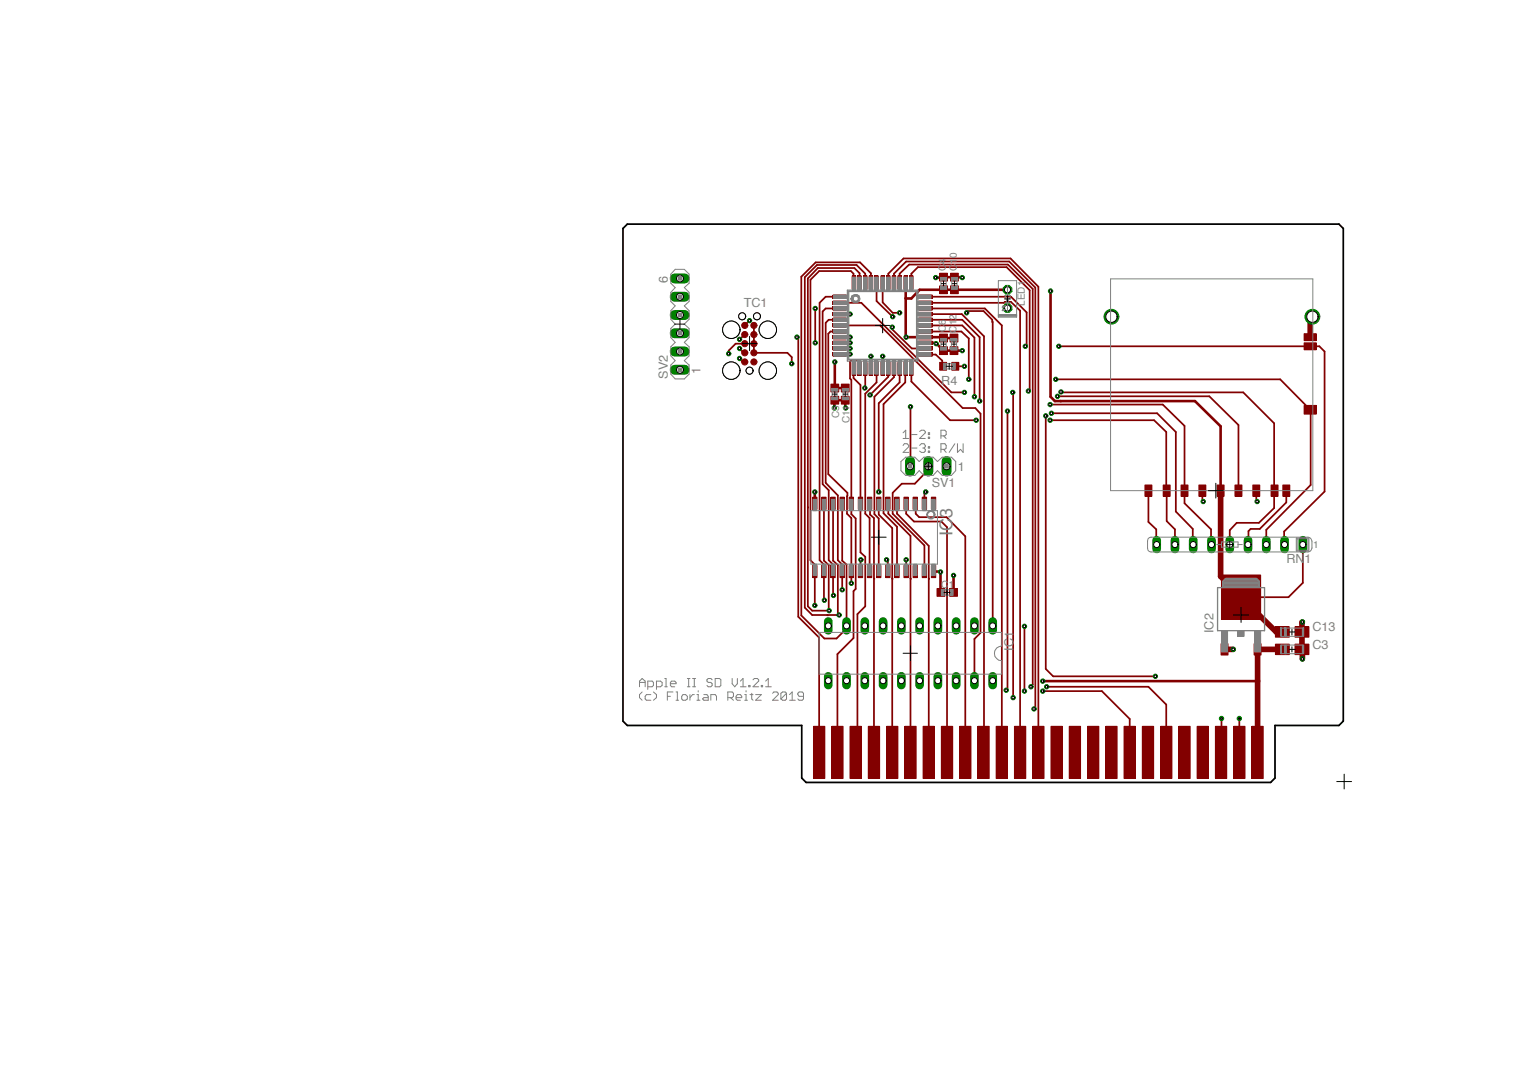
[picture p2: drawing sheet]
<svg xmlns="http://www.w3.org/2000/svg" width="297mm" height="210mm" viewBox="0 0 297 210" stroke-linecap="round" stroke-linejoin="round" font-family="sans-serif">
<defs><g id="words">
<text font-size="3.5" fill="#808080" x="185.4" y="104.4" transform="rotate(-90 185.4 104.4)">IC3</text>
<g font-size="2.5" fill="#808080">
<text x="130" y="55.1" transform="rotate(-90 130 55.1)">6</text>
<text x="144.8" y="59.8">TC1</text>
<text x="130" y="73.7" transform="rotate(-90 130 73.7)">SV2</text>
<text x="136.4" y="72.9" transform="rotate(-90 136.4 72.9)">1</text>
<text x="183.2" y="75">R4</text>
<text x="181.4" y="94.9">SV1</text>
<text x="186.5" y="91.7">1</text>
<text x="250.4" y="109.6">RN1</text>
<text x="236.2" y="123.3" transform="rotate(-90 236.2 123.3)">IC2</text>
<text x="255.5" y="122.9">C13</text>
<text x="197.3" y="126.7" transform="rotate(-90 197.3 126.7)">IC1</text>
<text x="255.5" y="126.3">C3</text>
</g>
<g font-size="1.9" fill="#808080">
<text x="184.1" y="52.8" transform="rotate(-90 184.1 52.8)">C4</text>
<text x="186.2" y="52.8" transform="rotate(-90 186.2 52.8)">C10</text>
<text x="199.5" y="59.6" transform="rotate(-90 199.5 59.6)">LED1</text>
<text x="184.1" y="64.7" transform="rotate(-90 184.1 64.7)">C6</text>
<text x="186.2" y="64.8" transform="rotate(-90 186.2 64.8)">C12</text>
<text x="163.3" y="81.5" transform="rotate(-90 163.3 81.5)">C5</text>
<text x="165.4" y="82.4" transform="rotate(-90 165.4 82.4)">C11</text>
<text x="255.6" y="106.7">1</text>
<text x="183.2" y="114.4">C1</text>
</g>
</g></defs>
<path d="M243.7 141.4h2.2v10.2h-2.2z" fill="#820000"/>
<path d="M243.7 141.4h2.2v10.2h-2.2z" fill="none" stroke="#820000" stroke-width=".19"/>
<path d="M240.1 141.4h2.2v10.2h-2.2z" fill="#820000"/>
<path d="M240.1 141.4h2.2v10.2h-2.2z" fill="none" stroke="#820000" stroke-width=".19"/>
<path d="M236.6 141.4h2.2v10.2h-2.2z" fill="#820000"/>
<path d="M236.6 141.4h2.2v10.2h-2.2z" fill="none" stroke="#820000" stroke-width=".19"/>
<path d="M233 141.4h2.2v10.2h-2.2z" fill="#820000"/>
<path d="M233 141.4h2.2v10.2h-2.2z" fill="none" stroke="#820000" stroke-width=".19"/>
<path d="M229.4 141.4h2.2v10.2h-2.2z" fill="#820000"/>
<path d="M229.5 141.4h2.2v10.2h-2.2z" fill="none" stroke="#820000" stroke-width=".19"/>
<path d="M225.9 141.4h2.2v10.2h-2.2z" fill="#820000"/>
<path d="M225.9 141.4h2.2v10.2h-2.2z" fill="none" stroke="#820000" stroke-width=".19"/>
<path d="M222.3 141.4h2.2v10.2h-2.2z" fill="#820000"/>
<path d="M222.4 141.4h2.2v10.2h-2.2z" fill="none" stroke="#820000" stroke-width=".19"/>
<path d="M218.8 141.4h2.2v10.2h-2.2z" fill="#820000"/>
<path d="M218.8 141.4h2.2v10.2h-2.2z" fill="none" stroke="#820000" stroke-width=".19"/>
<path d="M215.2 141.4h2.2v10.2h-2.2z" fill="#820000"/>
<path d="M215.2 141.4h2.2v10.2h-2.2z" fill="none" stroke="#820000" stroke-width=".19"/>
<path d="M211.7 141.4h2.2v10.2h-2.2z" fill="#820000"/>
<path d="M211.7 141.4h2.2v10.2h-2.2z" fill="none" stroke="#820000" stroke-width=".19"/>
<path d="M208.1 141.4h2.2v10.2h-2.2z" fill="#820000"/>
<path d="M208.1 141.4h2.2v10.2h-2.2z" fill="none" stroke="#820000" stroke-width=".19"/>
<path d="M204.6 141.4h2.2v10.2h-2.2z" fill="#820000"/>
<path d="M204.6 141.4h2.2v10.2h-2.2z" fill="none" stroke="#820000" stroke-width=".19"/>
<path d="M201 141.4h2.2v10.2h-2.2z" fill="#820000"/>
<path d="M201 141.4h2.2v10.2h-2.2z" fill="none" stroke="#820000" stroke-width=".19"/>
<path d="M197.4 141.4h2.2v10.2h-2.2z" fill="#820000"/>
<path d="M197.5 141.4h2.2v10.2h-2.2z" fill="none" stroke="#820000" stroke-width=".19"/>
<path d="M193.9 141.4h2.2v10.2h-2.2z" fill="#820000"/>
<path d="M193.9 141.4h2.2v10.2h-2.2z" fill="none" stroke="#820000" stroke-width=".19"/>
<path d="M190.3 141.4h2.2v10.2h-2.2z" fill="#820000"/>
<path d="M190.4 141.4h2.2v10.2h-2.2z" fill="none" stroke="#820000" stroke-width=".19"/>
<path d="M186.8 141.4h2.2v10.2h-2.2z" fill="#820000"/>
<path d="M186.8 141.4h2.2v10.2h-2.2z" fill="none" stroke="#820000" stroke-width=".19"/>
<path d="M183.2 141.4h2.2v10.2h-2.2z" fill="#820000"/>
<path d="M183.2 141.4h2.2v10.2h-2.2z" fill="none" stroke="#820000" stroke-width=".19"/>
<path d="M179.7 141.4h2.2v10.2h-2.2z" fill="#820000"/>
<path d="M179.7 141.4h2.2v10.2h-2.2z" fill="none" stroke="#820000" stroke-width=".19"/>
<path d="M176.1 141.4h2.2v10.2h-2.2z" fill="#820000"/>
<path d="M176.1 141.4h2.2v10.2h-2.2z" fill="none" stroke="#820000" stroke-width=".19"/>
<path d="M172.6 141.4h2.2v10.2h-2.2z" fill="#820000"/>
<path d="M172.6 141.4h2.2v10.2h-2.2z" fill="none" stroke="#820000" stroke-width=".19"/>
<path d="M169 141.4h2.2v10.2h-2.2z" fill="#820000"/>
<path d="M169 141.4h2.2v10.2h-2.2z" fill="none" stroke="#820000" stroke-width=".19"/>
<path d="M165.4 141.4h2.2v10.2h-2.2z" fill="#820000"/>
<path d="M165.5 141.4h2.2v10.2h-2.2z" fill="none" stroke="#820000" stroke-width=".19"/>
<path d="M161.9 141.4h2.2v10.2h-2.2z" fill="#820000"/>
<path d="M161.9 141.4h2.2v10.2h-2.2z" fill="none" stroke="#820000" stroke-width=".19"/>
<path d="M158.3 141.4h2.2v10.2h-2.2z" fill="#820000"/>
<path d="M158.3 141.4h2.2v10.2h-2.2z" fill="none" stroke="#820000" stroke-width=".19"/>
<path d="M162.1 57.4h2.6v.7h-2.6z" fill="#820000"/>
<path d="M162.2 57.4h2.5v.7h-2.5z" fill="none" stroke="#820000" stroke-width=".19"/>
<path d="M162.1 58.6h2.6v.7h-2.6z" fill="#820000"/>
<path d="M162.2 58.6h2.5v.7h-2.5z" fill="none" stroke="#820000" stroke-width=".19"/>
<path d="M162.1 59.7h2.6v.7h-2.6z" fill="#820000"/>
<path d="M162.2 59.7h2.5v.7h-2.5z" fill="none" stroke="#820000" stroke-width=".19"/>
<path d="M162.1 60.8h2.6v.7h-2.6z" fill="#820000"/>
<path d="M162.2 60.8h2.5v.7h-2.5z" fill="none" stroke="#820000" stroke-width=".19"/>
<path d="M162.1 61.9h2.6v.7h-2.6z" fill="#820000"/>
<path d="M162.2 61.9h2.5v.7h-2.5z" fill="none" stroke="#820000" stroke-width=".19"/>
<path d="M162.1 63h2.6v.7h-2.6z" fill="#820000"/>
<path d="M162.2 63h2.5v.7h-2.5z" fill="none" stroke="#820000" stroke-width=".19"/>
<path d="M162.1 64.2h2.6v.7h-2.6z" fill="#820000"/>
<path d="M162.2 64.2h2.5v.7h-2.5z" fill="none" stroke="#820000" stroke-width=".19"/>
<path d="M162.1 65.3h2.6v.7h-2.6z" fill="#820000"/>
<path d="M162.2 65.3h2.5v.7h-2.5z" fill="none" stroke="#820000" stroke-width=".19"/>
<path d="M162.1 66.4h2.6v.7h-2.6z" fill="#820000"/>
<path d="M162.2 66.4h2.5v.7h-2.5z" fill="none" stroke="#820000" stroke-width=".19"/>
<path d="M162.1 67.5h2.6v.7h-2.6z" fill="#820000"/>
<path d="M162.2 67.5h2.5v.7h-2.5z" fill="none" stroke="#820000" stroke-width=".19"/>
<path d="M162.1 68.7h2.6v.7h-2.6z" fill="#820000"/>
<path d="M162.2 68.7h2.5v.7h-2.5z" fill="none" stroke="#820000" stroke-width=".19"/>
<path d="M165.9 70.5h.6v2.6h-.6z" fill="#820000"/>
<path d="M165.9 70.6h.7v2.5h-.7z" fill="none" stroke="#820000" stroke-width=".19"/>
<path d="M167 70.5h.6v2.6h-.6z" fill="#820000"/>
<path d="M167 70.6h.7v2.5h-.7z" fill="none" stroke="#820000" stroke-width=".19"/>
<path d="M168.1 70.5h.6v2.6h-.6z" fill="#820000"/>
<path d="M168.1 70.6h.7v2.5h-.7z" fill="none" stroke="#820000" stroke-width=".19"/>
<path d="M169.2 70.5h.6v2.6h-.6z" fill="#820000"/>
<path d="M169.2 70.6h.7v2.5h-.7z" fill="none" stroke="#820000" stroke-width=".19"/>
<path d="M170.3 70.5h.6v2.6h-.6z" fill="#820000"/>
<path d="M170.3 70.6h.7v2.5h-.7z" fill="none" stroke="#820000" stroke-width=".19"/>
<path d="M171.4 70.5h.7v2.6h-.7z" fill="#820000"/>
<path d="M171.5 70.6h.6v2.5h-.6z" fill="none" stroke="#820000" stroke-width=".19"/>
<path d="M172.6 70.5h.6v2.6h-.6z" fill="#820000"/>
<path d="M172.6 70.6h.6v2.5h-.6z" fill="none" stroke="#820000" stroke-width=".19"/>
<path d="M173.7 70.5h.6v2.6h-.6z" fill="#820000"/>
<path d="M173.7 70.6h.6v2.5h-.6z" fill="none" stroke="#820000" stroke-width=".19"/>
<path d="M174.8 70.5h.6v2.6h-.6z" fill="#820000"/>
<path d="M174.8 70.6h.7v2.5h-.7z" fill="none" stroke="#820000" stroke-width=".19"/>
<path d="M175.9 70.5h.7v2.6h-.7z" fill="#820000"/>
<path d="M176 70.6h.6v2.5h-.6z" fill="none" stroke="#820000" stroke-width=".19"/>
<path d="M177 70.5h.7v2.6h-.7z" fill="#820000"/>
<path d="M177.1 70.6h.6v2.5h-.6z" fill="none" stroke="#820000" stroke-width=".19"/>
<path d="M178.9 68.7h2.5v.7h-2.5z" fill="#820000"/>
<path d="M178.9 68.7h2.6v.7h-2.6z" fill="none" stroke="#820000" stroke-width=".19"/>
<path d="M178.9 67.5h2.5v.7h-2.5z" fill="#820000"/>
<path d="M178.9 67.5h2.6v.7h-2.6z" fill="none" stroke="#820000" stroke-width=".19"/>
<path d="M178.9 66.4h2.5v.7h-2.5z" fill="#820000"/>
<path d="M178.9 66.4h2.6v.7h-2.6z" fill="none" stroke="#820000" stroke-width=".19"/>
<path d="M178.9 65.3h2.5v.7h-2.5z" fill="#820000"/>
<path d="M178.9 65.3h2.6v.7h-2.6z" fill="none" stroke="#820000" stroke-width=".19"/>
<path d="M178.9 64.2h2.5v.7h-2.5z" fill="#820000"/>
<path d="M178.9 64.2h2.6v.7h-2.6z" fill="none" stroke="#820000" stroke-width=".19"/>
<path d="M178.9 63h2.5v.7h-2.5z" fill="#820000"/>
<path d="M178.9 63h2.6v.7h-2.6z" fill="none" stroke="#820000" stroke-width=".19"/>
<path d="M178.9 61.9h2.5v.7h-2.5z" fill="#820000"/>
<path d="M178.9 61.9h2.6v.7h-2.6z" fill="none" stroke="#820000" stroke-width=".19"/>
<path d="M178.9 60.8h2.5v.7h-2.5z" fill="#820000"/>
<path d="M178.9 60.8h2.6v.7h-2.6z" fill="none" stroke="#820000" stroke-width=".19"/>
<path d="M178.9 59.7h2.5v.7h-2.5z" fill="#820000"/>
<path d="M178.9 59.7h2.6v.7h-2.6z" fill="none" stroke="#820000" stroke-width=".19"/>
<path d="M178.9 58.6h2.5v.7h-2.5z" fill="#820000"/>
<path d="M178.9 58.6h2.6v.7h-2.6z" fill="none" stroke="#820000" stroke-width=".19"/>
<path d="M178.9 57.4h2.5v.7h-2.5z" fill="#820000"/>
<path d="M178.9 57.4h2.6v.7h-2.6z" fill="none" stroke="#820000" stroke-width=".19"/>
<path d="M177 53.7h.7v2.5h-.7z" fill="#820000"/>
<path d="M177.1 53.7h.6v2.6h-.6z" fill="none" stroke="#820000" stroke-width=".19"/>
<path d="M175.9 53.7h.7v2.5h-.7z" fill="#820000"/>
<path d="M176 53.7h.6v2.6h-.6z" fill="none" stroke="#820000" stroke-width=".19"/>
<path d="M174.8 53.7h.6v2.5h-.6z" fill="#820000"/>
<path d="M174.8 53.7h.7v2.6h-.7z" fill="none" stroke="#820000" stroke-width=".19"/>
<path d="M173.7 53.7h.6v2.5h-.6z" fill="#820000"/>
<path d="M173.7 53.7h.6v2.6h-.6z" fill="none" stroke="#820000" stroke-width=".19"/>
<path d="M172.6 53.7h.6v2.5h-.6z" fill="#820000"/>
<path d="M172.6 53.7h.6v2.6h-.6z" fill="none" stroke="#820000" stroke-width=".19"/>
<path d="M171.4 53.7h.7v2.5h-.7z" fill="#820000"/>
<path d="M171.5 53.7h.6v2.6h-.6z" fill="none" stroke="#820000" stroke-width=".19"/>
<path d="M170.3 53.7h.6v2.5h-.6z" fill="#820000"/>
<path d="M170.3 53.7h.7v2.6h-.7z" fill="none" stroke="#820000" stroke-width=".19"/>
<path d="M169.2 53.7h.6v2.5h-.6z" fill="#820000"/>
<path d="M169.2 53.7h.7v2.6h-.7z" fill="none" stroke="#820000" stroke-width=".19"/>
<path d="M168.1 53.7h.6v2.5h-.6z" fill="#820000"/>
<path d="M168.1 53.7h.7v2.6h-.7z" fill="none" stroke="#820000" stroke-width=".19"/>
<path d="M167 53.7h.6v2.5h-.6z" fill="#820000"/>
<path d="M167 53.7h.7v2.6h-.7z" fill="none" stroke="#820000" stroke-width=".19"/>
<path d="M165.9 53.7h.6v2.5h-.6z" fill="#820000"/>
<path d="M165.9 53.7h.7v2.6h-.7z" fill="none" stroke="#820000" stroke-width=".19"/>
<path d="M185.3 70.5h1.3v1.6h-1.3z" fill="#820000"/>
<path d="M185.3 70.6h1.3v1.5h-1.3z" fill="none" stroke="#820000" stroke-width=".19"/>
<path d="M182.9 70.5h1.3v1.6h-1.3z" fill="#820000"/>
<path d="M182.9 70.6h1.4v1.5h-1.4z" fill="none" stroke="#820000" stroke-width=".19"/>
<path d="M236.9 94.4h1.4v2.2h-1.4z" fill="#820000"/>
<path d="M236.9 94.4h1.4v2.2h-1.4z" fill="none" stroke="#820000" stroke-width=".19"/>
<path d="M233.3 94.4h1.4v2.2h-1.4z" fill="#820000"/>
<path d="M233.4 94.4h1.3v2.2h-1.3z" fill="none" stroke="#820000" stroke-width=".19"/>
<path d="M229.9 94.4h1.3v2.2h-1.3z" fill="#820000"/>
<path d="M229.9 94.4h1.3v2.2h-1.3z" fill="none" stroke="#820000" stroke-width=".19"/>
<path d="M226.4 94.4h1.4v2.2h-1.4z" fill="#820000"/>
<path d="M226.4 94.4h1.4v2.2h-1.4z" fill="none" stroke="#820000" stroke-width=".19"/>
<path d="M222.8 94.4h1.4v2.2h-1.4z" fill="#820000"/>
<path d="M222.9 94.4h1.3v2.2h-1.3z" fill="none" stroke="#820000" stroke-width=".19"/>
<path d="M240.4 94.4h1.3v2.2h-1.3z" fill="#820000"/>
<path d="M240.4 94.4h1.3v2.2h-1.3z" fill="none" stroke="#820000" stroke-width=".19"/>
<path d="M243.8 94.4h1.4v2.2h-1.4z" fill="#820000"/>
<path d="M243.9 94.4h1.3v2.2h-1.3z" fill="none" stroke="#820000" stroke-width=".19"/>
<path d="M247.4 94.4h1.4v2.2h-1.4z" fill="#820000"/>
<path d="M247.4 94.4h1.4v2.2h-1.4z" fill="none" stroke="#820000" stroke-width=".19"/>
<path d="M249.7 94.4h1.3v2.2h-1.3z" fill="#820000"/>
<path d="M249.7 94.4h1.4v2.2h-1.4z" fill="none" stroke="#820000" stroke-width=".19"/>
<path d="M253.8 78.9h2.4v1.7h-2.4z" fill="#820000"/>
<path d="M253.9 78.9h2.3v1.7h-2.3z" fill="none" stroke="#820000" stroke-width=".19"/>
<path d="M253.8 66.7h2.4v1.4h-2.4z" fill="#820000"/>
<path d="M253.9 66.8h2.3v1.3h-2.3z" fill="none" stroke="#820000" stroke-width=".19"/>
<path d="M253.8 65h2.4v1.3h-2.4z" fill="#820000"/>
<path d="M253.9 65h2.3v1.3h-2.3z" fill="none" stroke="#820000" stroke-width=".19"/>
<path d="M182.9 55.6h1.5v1.6h-1.5z" fill="#820000"/>
<path d="M182.9 55.7h1.5v1.5h-1.5z" fill="none" stroke="#820000" stroke-width=".19"/>
<path d="M182.9 53.2h1.5v1.5h-1.5z" fill="#820000"/>
<path d="M182.9 53.2h1.5v1.5h-1.5z" fill="none" stroke="#820000" stroke-width=".19"/>
<path d="M161.7 74.8h1.5v1.5h-1.5z" fill="#820000"/>
<path d="M161.7 74.8h1.6v1.5h-1.6z" fill="none" stroke="#820000" stroke-width=".19"/>
<path d="M161.7 77.1h1.5v1.6h-1.5z" fill="#820000"/>
<path d="M161.7 77.2h1.6v1.5h-1.6z" fill="none" stroke="#820000" stroke-width=".19"/>
<path d="M182.9 65h1.5v1.6h-1.5z" fill="#820000"/>
<path d="M182.9 65.1h1.5v1.5h-1.5z" fill="none" stroke="#820000" stroke-width=".19"/>
<path d="M182.9 67.5h1.5v1.5h-1.5z" fill="#820000"/>
<path d="M182.9 67.5h1.5v1.5h-1.5z" fill="none" stroke="#820000" stroke-width=".19"/>
<path d="M185 55.6h1.5v1.6h-1.5z" fill="#820000"/>
<path d="M185 55.7h1.5v1.5h-1.5z" fill="none" stroke="#820000" stroke-width=".19"/>
<path d="M185 53.2h1.5v1.5h-1.5z" fill="#820000"/>
<path d="M185 53.2h1.5v1.5h-1.5z" fill="none" stroke="#820000" stroke-width=".19"/>
<path d="M163.7 74.8h1.6v1.5h-1.6z" fill="#820000"/>
<path d="M163.8 74.8h1.5v1.5h-1.5z" fill="none" stroke="#820000" stroke-width=".19"/>
<path d="M163.7 77.1h1.6v1.6h-1.6z" fill="#820000"/>
<path d="M163.8 77.2h1.5v1.5h-1.5z" fill="none" stroke="#820000" stroke-width=".19"/>
<path d="M184.9 65h1.5v1.6h-1.5z" fill="#820000"/>
<path d="M184.9 65.1h1.6v1.5h-1.6z" fill="none" stroke="#820000" stroke-width=".19"/>
<path d="M184.9 67.5h1.5v1.5h-1.5z" fill="#820000"/>
<path d="M184.9 67.5h1.6v1.5h-1.6z" fill="none" stroke="#820000" stroke-width=".19"/>
<path d="M182.4 114.6h1.5v1.5h-1.5z" fill="#820000"/>
<path d="M182.4 114.6h1.5v1.5h-1.5z" fill="none" stroke="#820000" stroke-width=".19"/>
<path d="M184.8 114.6h1.6v1.5h-1.6z" fill="#820000"/>
<path d="M184.8 114.6h1.6v1.5h-1.6z" fill="none" stroke="#820000" stroke-width=".19"/>
<path d="M181.3 96.8h.8v2.4h-.8z" fill="#820000"/>
<path d="M181.3 96.8h.8v2.4h-.8z" fill="none" stroke="#820000" stroke-width=".19"/>
<path d="M179.5 96.8h.8v2.4h-.8z" fill="#820000"/>
<path d="M179.5 96.8h.9v2.4h-.9z" fill="none" stroke="#820000" stroke-width=".19"/>
<path d="M177.7 96.8h.9v2.4h-.9z" fill="#820000"/>
<path d="M177.7 96.8h.9v2.4h-.9z" fill="none" stroke="#820000" stroke-width=".19"/>
<path d="M175.9 96.8h.9v2.4h-.9z" fill="#820000"/>
<path d="M176 96.8h.8v2.4h-.8z" fill="none" stroke="#820000" stroke-width=".19"/>
<path d="M174.2 96.8h.8v2.4h-.8z" fill="#820000"/>
<path d="M174.2 96.8h.8v2.4h-.8z" fill="none" stroke="#820000" stroke-width=".19"/>
<path d="M172.4 96.8h.8v2.4h-.8z" fill="#820000"/>
<path d="M172.4 96.8h.8v2.4h-.8z" fill="none" stroke="#820000" stroke-width=".19"/>
<path d="M170.6 96.8h.9v2.4h-.9z" fill="#820000"/>
<path d="M170.6 96.8h.9v2.4h-.9z" fill="none" stroke="#820000" stroke-width=".19"/>
<path d="M168.8 96.8h.9v2.4h-.9z" fill="#820000"/>
<path d="M168.8 96.8h.9v2.4h-.9z" fill="none" stroke="#820000" stroke-width=".19"/>
<path d="M167 96.8h.9v2.4h-.9z" fill="#820000"/>
<path d="M167.1 96.8h.8v2.4h-.8z" fill="none" stroke="#820000" stroke-width=".19"/>
<path d="M165.3 96.8h.8v2.4h-.8z" fill="#820000"/>
<path d="M165.3 96.8h.8v2.4h-.8z" fill="none" stroke="#820000" stroke-width=".19"/>
<path d="M167 110.1h.9v2.4h-.9z" fill="#820000"/>
<path d="M167.1 110.1h.8v2.4h-.8z" fill="none" stroke="#820000" stroke-width=".19"/>
<path d="M165.3 110.1h.8v2.4h-.8z" fill="#820000"/>
<path d="M165.3 110.1h.8v2.4h-.8z" fill="none" stroke="#820000" stroke-width=".19"/>
<path d="M163.5 110.1h.8v2.4h-.8z" fill="#820000"/>
<path d="M163.5 110.1h.9v2.4h-.9z" fill="none" stroke="#820000" stroke-width=".19"/>
<path d="M161.7 110.1h.9v2.4h-.9z" fill="#820000"/>
<path d="M161.7 110.1h.9v2.4h-.9z" fill="none" stroke="#820000" stroke-width=".19"/>
<path d="M159.9 110.1h.9v2.4h-.9z" fill="#820000"/>
<path d="M160 110.1h.8v2.4h-.8z" fill="none" stroke="#820000" stroke-width=".19"/>
<path d="M158.2 110.1h.8v2.4h-.8z" fill="#820000"/>
<path d="M158.2 110.1h.8v2.4h-.8z" fill="none" stroke="#820000" stroke-width=".19"/>
<path d="M158.2 96.8h.8v2.4h-.8z" fill="#820000"/>
<path d="M158.2 96.8h.8v2.4h-.8z" fill="none" stroke="#820000" stroke-width=".19"/>
<path d="M159.9 96.8h.9v2.4h-.9z" fill="#820000"/>
<path d="M160 96.8h.8v2.4h-.8z" fill="none" stroke="#820000" stroke-width=".19"/>
<path d="M161.7 96.8h.9v2.4h-.9z" fill="#820000"/>
<path d="M161.7 96.8h.9v2.4h-.9z" fill="none" stroke="#820000" stroke-width=".19"/>
<path d="M163.5 96.8h.8v2.4h-.8z" fill="#820000"/>
<path d="M163.5 96.8h.9v2.4h-.9z" fill="none" stroke="#820000" stroke-width=".19"/>
<path d="M168.8 110.1h.9v2.4h-.9z" fill="#820000"/>
<path d="M168.8 110.1h.9v2.4h-.9z" fill="none" stroke="#820000" stroke-width=".19"/>
<path d="M170.6 110.1h.9v2.4h-.9z" fill="#820000"/>
<path d="M170.6 110.1h.9v2.4h-.9z" fill="none" stroke="#820000" stroke-width=".19"/>
<path d="M172.4 110.1h.8v2.4h-.8z" fill="#820000"/>
<path d="M172.4 110.1h.8v2.4h-.8z" fill="none" stroke="#820000" stroke-width=".19"/>
<path d="M174.2 110.1h.8v2.4h-.8z" fill="#820000"/>
<path d="M174.2 110.1h.8v2.4h-.8z" fill="none" stroke="#820000" stroke-width=".19"/>
<path d="M175.9 110.1h.9v2.4h-.9z" fill="#820000"/>
<path d="M176 110.1h.8v2.4h-.8z" fill="none" stroke="#820000" stroke-width=".19"/>
<path d="M177.7 110.1h.9v2.4h-.9z" fill="#820000"/>
<path d="M177.7 110.1h.9v2.4h-.9z" fill="none" stroke="#820000" stroke-width=".19"/>
<path d="M179.5 110.1h.8v2.4h-.8z" fill="#820000"/>
<path d="M179.5 110.1h.9v2.4h-.9z" fill="none" stroke="#820000" stroke-width=".19"/>
<path d="M181.3 110.1h.8v2.4h-.8z" fill="#820000"/>
<path d="M181.3 110.1h.8v2.4h-.8z" fill="none" stroke="#820000" stroke-width=".19"/>
<path d="M237.7 111.9h7.7v8.7h-7.7z" fill="#820000"/>
<path d="M237.8 112h7.6v8.6h-7.6z" fill="none" stroke="#820000" stroke-width=".19"/>
<path d="M237.7 125.3h1.3v2.2h-1.3z" fill="#820000"/>
<path d="M237.7 125.3h1.3v2.2h-1.3z" fill="none" stroke="#820000" stroke-width=".19"/>
<path d="M244.1 125.3h1.3v2.2h-1.3z" fill="#820000"/>
<path d="M244.1 125.3h1.4v2.2h-1.4z" fill="none" stroke="#820000" stroke-width=".19"/>
<path d="M248.2 125.4h2.8v2h-2.8z" fill="#820000"/>
<path d="M248.3 125.4h2.7v2.1h-2.7z" fill="none" stroke="#820000" stroke-width=".19"/>
<path d="M252.1 125.4h2.7v2h-2.7z" fill="#820000"/>
<path d="M252.1 125.4h2.7v2.1h-2.7z" fill="none" stroke="#820000" stroke-width=".19"/>
<path d="M248.2 122h2.8v2.1h-2.8z" fill="#820000"/>
<path d="M248.3 122h2.7v2.1h-2.7z" fill="none" stroke="#820000" stroke-width=".19"/>
<path d="M252.1 122h2.7v2.1h-2.7z" fill="#820000"/>
<path d="M252.1 122h2.7v2.1h-2.7z" fill="none" stroke="#820000" stroke-width=".19"/>
<circle cx="144.9" cy="70.5" r=".59" fill="#820000"/>
<circle cx="145" cy="70.5" r=".59" fill="none" stroke="#820000" stroke-width=".19"/>
<circle cx="146.7" cy="70.5" r=".59" fill="#820000"/>
<circle cx="146.7" cy="70.5" r=".59" fill="none" stroke="#820000" stroke-width=".19"/>
<circle cx="144.9" cy="68.7" r=".59" fill="#820000"/>
<circle cx="145" cy="68.7" r=".59" fill="none" stroke="#820000" stroke-width=".19"/>
<circle cx="146.7" cy="68.7" r=".59" fill="#820000"/>
<circle cx="146.7" cy="68.7" r=".59" fill="none" stroke="#820000" stroke-width=".19"/>
<circle cx="144.9" cy="66.9" r=".59" fill="#820000"/>
<circle cx="145" cy="66.9" r=".59" fill="none" stroke="#820000" stroke-width=".19"/>
<circle cx="146.7" cy="66.9" r=".59" fill="#820000"/>
<circle cx="146.7" cy="66.9" r=".59" fill="none" stroke="#820000" stroke-width=".19"/>
<circle cx="146.7" cy="65.1" r=".59" fill="#820000"/>
<circle cx="146.7" cy="65.1" r=".59" fill="none" stroke="#820000" stroke-width=".19"/>
<circle cx="144.9" cy="65.1" r=".59" fill="#820000"/>
<circle cx="145" cy="65.1" r=".59" fill="none" stroke="#820000" stroke-width=".19"/>
<circle cx="144.9" cy="63.3" r=".59" fill="#820000"/>
<circle cx="145" cy="63.4" r=".59" fill="none" stroke="#820000" stroke-width=".19"/>
<circle cx="146.7" cy="63.3" r=".59" fill="#820000"/>
<circle cx="146.7" cy="63.4" r=".59" fill="none" stroke="#820000" stroke-width=".19"/>
<g fill="none" stroke="#820000" stroke-width=".34">
<path d="M163.4 59h4.3l17.5 17.4h2.5M163.4 57.8h-2.7l-1.2 1.2v50.1l.9 .8 .1 7M166.2 55l-.1 .1v-1.8l-.5-.5h-6.2l-1.6 1.7v54.6l.8 .8 .1 8.1M167.4 55.1l-.1-1.9-1-1h-7.1l-2 2v63.9l.9 .8h3.3l-.1-8.9-.9-.8v-11.2M168.5 55.1l-.1-1.8-1.7-1.7h-7.7l-2.3 2.4v64.3l1.4 1.5h5.2l-.2-.3v-9.5l-.9-.8v-11.3M169.6 55.1l-.1-1.9-2.1-2.1h-8.6l-2.8 2.8v65.9l4.5 4.5h2.3l2-1.9v-12.5l-.9-.7v-11.3M170.6 55v3.6l3.2 3.2M171.8 55v3.9l2 2h1.3M173 55.1l-.1-1.8 3-3h20.8l5.4 5.5v90.7M174.1 55.1l-.1-1.8 2.4-2.4h20l5.1 5.1v81.8l-.2 .2M175.2 55.1l-.1-1.8 1.9-1.8h19.2l4.8 4.8v77l-.3 .3v.1M176.3 58v.1"/>
<path d="M177.5 55.1l-.1-1.8 1.3-1.3h17.2l4.5 4.5v19.3l-.2 .4M180.2 59h15.2l.2-.2h1.2l1.8 1.7v86M180.2 57.8h16.6l3 3v6.4l-.2 .2M187.3 54v.1M196.1 56.4l.1 .1M196.6 58.8l.1 .1M144 67.9l.7 .8h.3M144 69.8l.5 .7h.5M144 67.9h.1M145 66.9h-1.8l-1.4 1.4v.7M145 65.2l-1 .9M145.9 62.4l-.9 1"/>
<path d="M146.7 63.4v5.3h6.6l.8 .8v1.3M155.1 65.7l.3 .2v54.2l4 4.1v22.3M158.7 60.1v6.7M163.4 62.3h-2.1l-.6 .6v31.1l2.4 2.5v12.6l.8 .8v4.9M163.4 63.4h8l16 16.1h2.4l1.1 1.1v42.6l-1.2 1.2 .1 8.2M163.4 64.6h-1.8l-.4 .4v27.3l3.8 3.7-.1 4 .8 .9v12.7M163.4 60.1h-2.7l-.6 .6v33.6l1.2 1.2v13.6l.9 .8v6M163.4 67.9h2.1M163.4 66.8h2.1M163.4 65.7h2.1M164.5 79.4l.1 .1M165.5 61.2h.1"/>
<path d="M165.5 69h-2.1M166.2 71.8l-.1 1.8 1.4 1.4v32.6l.9 .8v9.7l-1.5 1.5v26.1l-.3 .8M167.3 71.8v-1.4l-.3-.3h-1.3l-.2 .3v3.3l.2 .2v26.2l.9 .9v13.7l-.5 .4v9.1l-3.1 3.2v19.1M168.4 71.8l-.1 3.8M170.7 71.9l-.1-.1v2.7l-2.2 2.2v23.3l.9 .9v10.4M171.8 69.4l.1 .1M172.9 71.8v1.6l-3.5 3.6M173.7 63.7v.4l3.8 3.8h2.7M174.1 71.9l-.1-.1v1.6l-3.8 3.9v22.8l.8 .9v10.3M175.1 71.8v2.7l-4.1 4v17.3M176.3 65.5l.2 .2M176.3 71.8l-.1 2.7-4.2 4.2v21.2l2.6 2.7v8.7"/>
<path d="M177.2 79.2l-.1 11.6M177.5 71.9l-.1-.1v2.5l7.5 7.5h5.1M180.2 62.3h7.1l3.4 3.4v12.4M180.2 69h1.9l1.3 1.2v.9l.2 .2M180.2 63.4h7.1l2.4 2.3v11.6M180.2 61.2h7l4.3 4.3v81M180.2 60.1h11.5l3.3 3.3v83.1M180.2 64.6h6.9l1.5 1.3v8M183.5 65.7l.2 .1M185.9 71.3l1.9 .1M187.3 68.3l.1 .1M188.2 60.9l.2-.3h3.1l1.6 1.7 .1 .4v59.2"/>
<path d="M197.1 76.4l.1 59.4M204.4 78.8h21.9l4.3 4.1v15.1l5.1 5.1 .1 2.9M205.5 73.9h43.7l5.9 6v14.5l-8.6 8.8v2.8M205.8 77.2h29.6l5.7 5.6v12.7M206.1 67.4h50.7l1 1v27.3l-7.8 7.8v2.5M206.4 78.1l.1 .1M206.5 76.3l35.5 .1 6 6v16.5l-3 2.9h-4.3l-1.3 1.4v2.8M255 67.4l.1 .1M157.2 98.8h.1M158.6 95.8v.1M165.7 98l.1 .1M169.3 98l.1 2.2 .7 .7v45.6"/>
<path d="M171 98v2.2l2.7 2.6v43.7M172.8 98l.1 2 4.3 4.3v42.2M174.7 98.1l-.1-.1v2l6.2 6.3v40.2M176.5 98.1l-.1-.1v2l1.5 1.6h5.3l1.1 1.1v43.8M178.2 98v2l.7 .7h5.4l3.6 3.7v42.1M180.2 95.8l-.3 .2v2M180.7 90.8v.7l-2.6 2.7h-2.6l-1.7 1.8v4l6.1 6.2v5.1M196.1 80v54.3l-.2 .1M203.6 81v49.3l1.4 1.4h19.9M204.4 81.8h20.2l2.4 2.3 .1 17.4 1.6 1.6 .1 3M204.7 80.5h20.5l3.7 3.6v15.5l3.3 3.4 .1 3M223.5 95.5v6.1l1.6 1.5v2.9"/>
<path d="M230.6 95.5l.1 .1M234 95.5v2l.2 .2M237.8 95.4l-.2 .1M244.5 95.5v2l.2 .2M248.1 95.5l-.1 .1M250.4 95.5v2.3l-5.2 5.2h-1.8l-.4 .4-.1 2.6M158.6 111.3l.1 .1M161.1 119.8h.1M167.6 109l-.1 2.3M170.1 112.6l.1 .1M172.6 109l.2 .2v2.1M173.7 112.6l.1 .1"/>
<path d="M176.5 109.1l-.1-.1v2.3M177.2 112.6l.1 .1M180.8 112.6l.1 .1M183.1 111.3v.1M185.6 112l.1 .1M253.6 106v7.5l-2.8 2.8h-9.2M164.8 121.9l.1 .1M199.4 122v12.6M203 134.6h11.5l5.4 5.4v6.5M203.7 133.7h19.8l3.5 3.5v9.3M237.8 139.9l-.1 6.6M241.2 139.9v6.6"/>
</g>
<g fill="none" stroke="#820000" stroke-width=".51">
<path d="M176.3 55v10.5M182.1 54.1h1.6M183.7 54h3.6M196.1 56.4h-17.1l-1.6 1.7h-1.1M204.5 56.7v20.6l.8 .8h27.3l5 4.9v12.5M162.5 77.9h2v1.5M162.5 78.1l-.1 1.4M162.5 70.5v5.1h2M163.4 61.2h2.1M169.5 69.4v2.4M171.8 69.4v2.4M176.4 65.7h7.1"/>
<path d="M180.2 66.8h1.9l1.6 1.5h3.6M183.7 65.8h2M158.6 95.9v2.1M181.7 111.3h1.4M183.1 111.4l.1 4M185.6 112v3.4M203 132.6h41.8"/>
</g>
<path d="M255.5 61.7l-.5 .4v3.6M237.6 95.5v16.7l10.8 10.9h1.2M238.4 126.4h1.7M244.8 126.4h4.8M244.8 126.4v20.1M244.8 126.4l.1 .1M253.5 121.1l-.1 5.3M253.5 126.4v1.9" fill="none" stroke="#820000" stroke-width="1.1"/>
<path d="M193.2 121v1.7" fill="none" stroke="#008100" stroke-width="1.7"/>
<circle cx="193.2" cy="121.8" r=".59" fill="#fff"/>
<circle cx="193.2" cy="121.9" r=".59" fill="none" stroke="#000" stroke-width=".19"/>
<path d="M189.7 121v1.7" fill="none" stroke="#008100" stroke-width="1.7"/>
<circle cx="189.7" cy="121.8" r=".59" fill="#fff"/>
<circle cx="189.7" cy="121.9" r=".59" fill="none" stroke="#000" stroke-width=".19"/>
<path d="M171.9 121v1.7" fill="none" stroke="#008100" stroke-width="1.7"/>
<circle cx="171.9" cy="121.8" r=".59" fill="#fff"/>
<circle cx="171.9" cy="121.9" r=".59" fill="none" stroke="#000" stroke-width=".19"/>
<path d="M168.3 121v1.7" fill="none" stroke="#008100" stroke-width="1.7"/>
<circle cx="168.3" cy="121.8" r=".59" fill="#fff"/>
<circle cx="168.3" cy="121.9" r=".59" fill="none" stroke="#000" stroke-width=".19"/>
<path d="M186.1 121v1.7" fill="none" stroke="#008100" stroke-width="1.7"/>
<circle cx="186.1" cy="121.8" r=".59" fill="#fff"/>
<circle cx="186.1" cy="121.9" r=".59" fill="none" stroke="#000" stroke-width=".19"/>
<path d="M182.6 121v1.7" fill="none" stroke="#008100" stroke-width="1.7"/>
<circle cx="182.5" cy="121.8" r=".59" fill="#fff"/>
<circle cx="182.6" cy="121.9" r=".59" fill="none" stroke="#000" stroke-width=".19"/>
<path d="M175.5 121v1.7" fill="none" stroke="#008100" stroke-width="1.7"/>
<circle cx="175.4" cy="121.8" r=".59" fill="#fff"/>
<circle cx="175.5" cy="121.9" r=".59" fill="none" stroke="#000" stroke-width=".19"/>
<path d="M179 121v1.7" fill="none" stroke="#008100" stroke-width="1.7"/>
<circle cx="179" cy="121.8" r=".59" fill="#fff"/>
<circle cx="179" cy="121.9" r=".59" fill="none" stroke="#000" stroke-width=".19"/>
<path d="M164.8 121v1.7" fill="none" stroke="#008100" stroke-width="1.7"/>
<circle cx="164.8" cy="121.8" r=".59" fill="#fff"/>
<circle cx="164.8" cy="121.9" r=".59" fill="none" stroke="#000" stroke-width=".19"/>
<path d="M161.2 121v1.7" fill="none" stroke="#008100" stroke-width="1.7"/>
<circle cx="161.2" cy="121.8" r=".59" fill="#fff"/>
<circle cx="161.2" cy="121.9" r=".59" fill="none" stroke="#000" stroke-width=".19"/>
<path d="M161.2 131.7v1.7" fill="none" stroke="#008100" stroke-width="1.7"/>
<circle cx="161.2" cy="132.5" r=".59" fill="#fff"/>
<circle cx="161.2" cy="132.5" r=".59" fill="none" stroke="#000" stroke-width=".19"/>
<path d="M164.8 131.7v1.7" fill="none" stroke="#008100" stroke-width="1.7"/>
<circle cx="164.8" cy="132.5" r=".59" fill="#fff"/>
<circle cx="164.8" cy="132.5" r=".59" fill="none" stroke="#000" stroke-width=".19"/>
<path d="M168.3 131.7v1.7" fill="none" stroke="#008100" stroke-width="1.7"/>
<circle cx="168.3" cy="132.5" r=".59" fill="#fff"/>
<circle cx="168.3" cy="132.5" r=".59" fill="none" stroke="#000" stroke-width=".19"/>
<path d="M171.9 131.7v1.7" fill="none" stroke="#008100" stroke-width="1.7"/>
<circle cx="171.9" cy="132.5" r=".59" fill="#fff"/>
<circle cx="171.9" cy="132.5" r=".59" fill="none" stroke="#000" stroke-width=".19"/>
<path d="M175.5 131.7v1.7" fill="none" stroke="#008100" stroke-width="1.7"/>
<circle cx="175.4" cy="132.5" r=".59" fill="#fff"/>
<circle cx="175.5" cy="132.5" r=".59" fill="none" stroke="#000" stroke-width=".19"/>
<path d="M179 131.7v1.7" fill="none" stroke="#008100" stroke-width="1.7"/>
<circle cx="179" cy="132.5" r=".59" fill="#fff"/>
<circle cx="179" cy="132.5" r=".59" fill="none" stroke="#000" stroke-width=".19"/>
<path d="M182.6 131.7v1.7" fill="none" stroke="#008100" stroke-width="1.7"/>
<circle cx="182.5" cy="132.5" r=".59" fill="#fff"/>
<circle cx="182.6" cy="132.5" r=".59" fill="none" stroke="#000" stroke-width=".19"/>
<path d="M186.1 131.7v1.7" fill="none" stroke="#008100" stroke-width="1.7"/>
<circle cx="186.1" cy="132.5" r=".59" fill="#fff"/>
<circle cx="186.1" cy="132.5" r=".59" fill="none" stroke="#000" stroke-width=".19"/>
<path d="M189.7 131.7v1.7" fill="none" stroke="#008100" stroke-width="1.7"/>
<circle cx="189.7" cy="132.5" r=".59" fill="#fff"/>
<circle cx="189.7" cy="132.5" r=".59" fill="none" stroke="#000" stroke-width=".19"/>
<path d="M193.2 131.7v1.7" fill="none" stroke="#008100" stroke-width="1.7"/>
<circle cx="193.2" cy="132.5" r=".59" fill="#fff"/>
<circle cx="193.2" cy="132.5" r=".59" fill="none" stroke="#000" stroke-width=".19"/>
<circle cx="196.1" cy="56.4" r=".91" fill="#008100"/>
<circle cx="196.1" cy="56.4" r=".91" fill="none" stroke="#008100" stroke-width=".19"/>
<circle cx="196.1" cy="56.4" r=".59" fill="#fff"/>
<circle cx="196.1" cy="56.4" r=".59" fill="none" stroke="#000" stroke-width=".19"/>
<circle cx="196.1" cy="60" r=".91" fill="#008100"/>
<circle cx="196.1" cy="60" r=".91" fill="none" stroke="#008100" stroke-width=".19"/>
<circle cx="196.1" cy="60" r=".59" fill="#fff"/>
<circle cx="196.1" cy="60" r=".59" fill="none" stroke="#000" stroke-width=".19"/>
<circle cx="255.4" cy="61.7" r="1.44" fill="#008100"/>
<circle cx="255.5" cy="61.7" r="1.44" fill="none" stroke="#008100" stroke-width=".19"/>
<circle cx="255.4" cy="61.7" r="1.1" fill="#fff"/>
<circle cx="255.5" cy="61.7" r="1.1" fill="none" stroke="#000" stroke-width=".19"/>
<circle cx="216.3" cy="61.7" r="1.44" fill="#008100"/>
<circle cx="216.3" cy="61.7" r="1.44" fill="none" stroke="#008100" stroke-width=".19"/>
<circle cx="216.3" cy="61.7" r="1.1" fill="#fff"/>
<circle cx="216.3" cy="61.7" r="1.1" fill="none" stroke="#000" stroke-width=".19"/>
<path d="M253.6 105.2v1.7" fill="none" stroke="#008100" stroke-width="1.7"/>
<circle cx="253.6" cy="106" r=".59" fill="#fff"/>
<circle cx="253.6" cy="106" r=".59" fill="none" stroke="#000" stroke-width=".19"/>
<path d="M250 105.2v1.7" fill="none" stroke="#008100" stroke-width="1.7"/>
<circle cx="250" cy="106" r=".59" fill="#fff"/>
<circle cx="250" cy="106" r=".59" fill="none" stroke="#000" stroke-width=".19"/>
<path d="M246.5 105.2v1.7" fill="none" stroke="#008100" stroke-width="1.7"/>
<circle cx="246.5" cy="106" r=".59" fill="#fff"/>
<circle cx="246.5" cy="106" r=".59" fill="none" stroke="#000" stroke-width=".19"/>
<path d="M242.9 105.2v1.7" fill="none" stroke="#008100" stroke-width="1.7"/>
<circle cx="242.9" cy="106" r=".59" fill="#fff"/>
<circle cx="242.9" cy="106" r=".59" fill="none" stroke="#000" stroke-width=".19"/>
<path d="M239.4 105.2v1.7" fill="none" stroke="#008100" stroke-width="1.7"/>
<circle cx="239.4" cy="106" r=".59" fill="#fff"/>
<circle cx="239.4" cy="106" r=".59" fill="none" stroke="#000" stroke-width=".19"/>
<path d="M235.8 105.2v1.7" fill="none" stroke="#008100" stroke-width="1.7"/>
<circle cx="235.8" cy="106" r=".59" fill="#fff"/>
<circle cx="235.8" cy="106" r=".59" fill="none" stroke="#000" stroke-width=".19"/>
<path d="M232.3 105.2v1.7" fill="none" stroke="#008100" stroke-width="1.7"/>
<circle cx="232.2" cy="106" r=".59" fill="#fff"/>
<circle cx="232.3" cy="106" r=".59" fill="none" stroke="#000" stroke-width=".19"/>
<path d="M228.7 105.2v1.7" fill="none" stroke="#008100" stroke-width="1.7"/>
<circle cx="228.7" cy="106" r=".59" fill="#fff"/>
<circle cx="228.7" cy="106" r=".59" fill="none" stroke="#000" stroke-width=".19"/>
<path d="M225.1 105.2v1.7" fill="none" stroke="#008100" stroke-width="1.7"/>
<circle cx="225.1" cy="106" r=".59" fill="#fff"/>
<circle cx="225.1" cy="106" r=".59" fill="none" stroke="#000" stroke-width=".19"/>
<path d="M184.3 89.8v2" fill="none" stroke="#008100" stroke-width="1.9"/>
<circle cx="184.2" cy="90.8" r=".68" fill="#fff"/>
<circle cx="184.3" cy="90.8" r=".68" fill="none" stroke="#000" stroke-width=".19"/>
<path d="M180.7 89.8v2" fill="none" stroke="#008100" stroke-width="1.9"/>
<circle cx="180.7" cy="90.8" r=".68" fill="#fff"/>
<circle cx="180.7" cy="90.8" r=".68" fill="none" stroke="#000" stroke-width=".19"/>
<path d="M177.1 89.8v2" fill="none" stroke="#008100" stroke-width="1.9"/>
<circle cx="177.1" cy="90.8" r=".68" fill="#fff"/>
<circle cx="177.1" cy="90.8" r=".68" fill="none" stroke="#000" stroke-width=".19"/>
<path d="M131.3 72h2" fill="none" stroke="#008100" stroke-width="1.9"/>
<circle cx="132.3" cy="72" r=".68" fill="#fff"/>
<circle cx="132.4" cy="72" r=".68" fill="none" stroke="#000" stroke-width=".19"/>
<path d="M131.3 68.4h2" fill="none" stroke="#008100" stroke-width="1.9"/>
<circle cx="132.3" cy="68.4" r=".68" fill="#fff"/>
<circle cx="132.4" cy="68.4" r=".68" fill="none" stroke="#000" stroke-width=".19"/>
<path d="M131.3 64.9h2" fill="none" stroke="#008100" stroke-width="1.9"/>
<circle cx="132.3" cy="64.9" r=".68" fill="#fff"/>
<circle cx="132.4" cy="64.9" r=".68" fill="none" stroke="#000" stroke-width=".19"/>
<path d="M131.3 61.3h2" fill="none" stroke="#008100" stroke-width="1.9"/>
<circle cx="132.3" cy="61.3" r=".68" fill="#fff"/>
<circle cx="132.4" cy="61.3" r=".68" fill="none" stroke="#000" stroke-width=".19"/>
<path d="M131.3 57.8h2" fill="none" stroke="#008100" stroke-width="1.9"/>
<circle cx="132.3" cy="57.8" r=".68" fill="#fff"/>
<circle cx="132.4" cy="57.8" r=".68" fill="none" stroke="#000" stroke-width=".19"/>
<path d="M131.3 54.2h2" fill="none" stroke="#008100" stroke-width="1.9"/>
<circle cx="132.3" cy="54.2" r=".68" fill="#fff"/>
<circle cx="132.4" cy="54.2" r=".68" fill="none" stroke="#000" stroke-width=".19"/>
<circle cx="234.2" cy="97.6" r=".42" fill="#008100"/>
<circle cx="234.2" cy="97.7" r=".42" fill="none" stroke="#008100" stroke-width=".19"/>
<circle cx="234.2" cy="97.6" r=".25" fill="#fff"/>
<circle cx="234.2" cy="97.7" r=".25" fill="none" stroke="#000" stroke-width=".19"/>
<circle cx="244.7" cy="97.6" r=".42" fill="#008100"/>
<circle cx="244.7" cy="97.7" r=".42" fill="none" stroke="#008100" stroke-width=".19"/>
<circle cx="244.7" cy="97.6" r=".25" fill="#fff"/>
<circle cx="244.7" cy="97.7" r=".25" fill="none" stroke="#000" stroke-width=".19"/>
<circle cx="180.2" cy="95.8" r=".42" fill="#008100"/>
<circle cx="180.2" cy="95.8" r=".42" fill="none" stroke="#008100" stroke-width=".19"/>
<circle cx="180.2" cy="95.8" r=".25" fill="#fff"/>
<circle cx="180.2" cy="95.8" r=".25" fill="none" stroke="#000" stroke-width=".19"/>
<circle cx="172.6" cy="109" r=".42" fill="#008100"/>
<circle cx="172.6" cy="109" r=".42" fill="none" stroke="#008100" stroke-width=".19"/>
<circle cx="172.6" cy="109" r=".25" fill="#fff"/>
<circle cx="172.6" cy="109" r=".25" fill="none" stroke="#000" stroke-width=".19"/>
<circle cx="167.6" cy="109" r=".42" fill="#008100"/>
<circle cx="167.6" cy="109" r=".42" fill="none" stroke="#008100" stroke-width=".19"/>
<circle cx="167.6" cy="109" r=".25" fill="#fff"/>
<circle cx="167.6" cy="109" r=".25" fill="none" stroke="#000" stroke-width=".19"/>
<circle cx="158.6" cy="95.8" r=".42" fill="#008100"/>
<circle cx="158.6" cy="95.8" r=".42" fill="none" stroke="#008100" stroke-width=".19"/>
<circle cx="158.6" cy="95.8" r=".25" fill="#fff"/>
<circle cx="158.6" cy="95.8" r=".25" fill="none" stroke="#000" stroke-width=".19"/>
<circle cx="165.4" cy="61.1" r=".42" fill="#008100"/>
<circle cx="165.5" cy="61.2" r=".42" fill="none" stroke="#008100" stroke-width=".19"/>
<circle cx="165.4" cy="61.1" r=".25" fill="#fff"/>
<circle cx="165.5" cy="61.2" r=".25" fill="none" stroke="#000" stroke-width=".19"/>
<circle cx="171.8" cy="69.4" r=".42" fill="#008100"/>
<circle cx="171.8" cy="69.4" r=".42" fill="none" stroke="#008100" stroke-width=".19"/>
<circle cx="171.8" cy="69.4" r=".25" fill="#fff"/>
<circle cx="171.8" cy="69.4" r=".25" fill="none" stroke="#000" stroke-width=".19"/>
<circle cx="187.3" cy="68.3" r=".42" fill="#008100"/>
<circle cx="187.3" cy="68.3" r=".42" fill="none" stroke="#008100" stroke-width=".19"/>
<circle cx="187.3" cy="68.3" r=".25" fill="#fff"/>
<circle cx="187.3" cy="68.3" r=".25" fill="none" stroke="#000" stroke-width=".19"/>
<circle cx="187.3" cy="54" r=".42" fill="#008100"/>
<circle cx="187.3" cy="54.1" r=".42" fill="none" stroke="#008100" stroke-width=".19"/>
<circle cx="187.3" cy="54" r=".25" fill="#fff"/>
<circle cx="187.3" cy="54.1" r=".25" fill="none" stroke="#000" stroke-width=".19"/>
<circle cx="185.6" cy="112" r=".42" fill="#008100"/>
<circle cx="185.6" cy="112" r=".42" fill="none" stroke="#008100" stroke-width=".19"/>
<circle cx="185.6" cy="112" r=".25" fill="#fff"/>
<circle cx="185.6" cy="112" r=".25" fill="none" stroke="#000" stroke-width=".19"/>
<circle cx="164.6" cy="79.4" r=".42" fill="#008100"/>
<circle cx="164.6" cy="79.5" r=".42" fill="none" stroke="#008100" stroke-width=".19"/>
<circle cx="164.6" cy="79.4" r=".25" fill="#fff"/>
<circle cx="164.6" cy="79.5" r=".25" fill="none" stroke="#000" stroke-width=".19"/>
<circle cx="240" cy="126.4" r=".42" fill="#008100"/>
<circle cx="240.1" cy="126.4" r=".42" fill="none" stroke="#008100" stroke-width=".19"/>
<circle cx="240" cy="126.4" r=".25" fill="#fff"/>
<circle cx="240.1" cy="126.4" r=".25" fill="none" stroke="#000" stroke-width=".19"/>
<circle cx="253.5" cy="121.1" r=".42" fill="#008100"/>
<circle cx="253.5" cy="121.1" r=".42" fill="none" stroke="#008100" stroke-width=".19"/>
<circle cx="253.5" cy="121.1" r=".25" fill="#fff"/>
<circle cx="253.5" cy="121.1" r=".25" fill="none" stroke="#000" stroke-width=".19"/>
<circle cx="182.1" cy="54" r=".42" fill="#008100"/>
<circle cx="182.1" cy="54.1" r=".42" fill="none" stroke="#008100" stroke-width=".19"/>
<circle cx="182.1" cy="54" r=".25" fill="#fff"/>
<circle cx="182.1" cy="54.1" r=".25" fill="none" stroke="#000" stroke-width=".19"/>
<circle cx="182.2" cy="66.9" r=".42" fill="#008100"/>
<circle cx="182.2" cy="66.9" r=".42" fill="none" stroke="#008100" stroke-width=".19"/>
<circle cx="182.2" cy="66.9" r=".25" fill="#fff"/>
<circle cx="182.2" cy="66.9" r=".25" fill="none" stroke="#000" stroke-width=".19"/>
<circle cx="162.4" cy="79.4" r=".42" fill="#008100"/>
<circle cx="162.4" cy="79.5" r=".42" fill="none" stroke="#008100" stroke-width=".19"/>
<circle cx="162.4" cy="79.4" r=".25" fill="#fff"/>
<circle cx="162.4" cy="79.5" r=".25" fill="none" stroke="#000" stroke-width=".19"/>
<circle cx="253.5" cy="128.3" r=".42" fill="#008100"/>
<circle cx="253.5" cy="128.3" r=".42" fill="none" stroke="#008100" stroke-width=".19"/>
<circle cx="253.5" cy="128.3" r=".25" fill="#fff"/>
<circle cx="253.5" cy="128.3" r=".25" fill="none" stroke="#000" stroke-width=".19"/>
<circle cx="154.1" cy="70.8" r=".42" fill="#008100"/>
<circle cx="154.1" cy="70.8" r=".42" fill="none" stroke="#008100" stroke-width=".19"/>
<circle cx="154.1" cy="70.8" r=".25" fill="#fff"/>
<circle cx="154.1" cy="70.8" r=".25" fill="none" stroke="#000" stroke-width=".19"/>
<circle cx="183" cy="111.4" r=".42" fill="#008100"/>
<circle cx="183.1" cy="111.4" r=".42" fill="none" stroke="#008100" stroke-width=".19"/>
<circle cx="183" cy="111.4" r=".25" fill="#fff"/>
<circle cx="183.1" cy="111.4" r=".25" fill="none" stroke="#000" stroke-width=".19"/>
<circle cx="202.9" cy="132.6" r=".42" fill="#008100"/>
<circle cx="203" cy="132.6" r=".42" fill="none" stroke="#008100" stroke-width=".19"/>
<circle cx="202.9" cy="132.6" r=".25" fill="#fff"/>
<circle cx="203" cy="132.6" r=".25" fill="none" stroke="#000" stroke-width=".19"/>
<circle cx="204.5" cy="56.7" r=".42" fill="#008100"/>
<circle cx="204.5" cy="56.7" r=".42" fill="none" stroke="#008100" stroke-width=".19"/>
<circle cx="204.5" cy="56.7" r=".25" fill="#fff"/>
<circle cx="204.5" cy="56.7" r=".25" fill="none" stroke="#000" stroke-width=".19"/>
<circle cx="169.5" cy="69.4" r=".42" fill="#008100"/>
<circle cx="169.5" cy="69.4" r=".42" fill="none" stroke="#008100" stroke-width=".19"/>
<circle cx="169.5" cy="69.4" r=".25" fill="#fff"/>
<circle cx="169.5" cy="69.4" r=".25" fill="none" stroke="#000" stroke-width=".19"/>
<circle cx="176.4" cy="65.6" r=".42" fill="#008100"/>
<circle cx="176.4" cy="65.7" r=".42" fill="none" stroke="#008100" stroke-width=".19"/>
<circle cx="176.4" cy="65.6" r=".25" fill="#fff"/>
<circle cx="176.4" cy="65.7" r=".25" fill="none" stroke="#000" stroke-width=".19"/>
<circle cx="162.5" cy="70.5" r=".42" fill="#008100"/>
<circle cx="162.5" cy="70.5" r=".42" fill="none" stroke="#008100" stroke-width=".19"/>
<circle cx="162.5" cy="70.5" r=".25" fill="#fff"/>
<circle cx="162.5" cy="70.5" r=".25" fill="none" stroke="#000" stroke-width=".19"/>
<circle cx="143.9" cy="69.8" r=".42" fill="#008100"/>
<circle cx="144" cy="69.8" r=".42" fill="none" stroke="#008100" stroke-width=".19"/>
<circle cx="143.9" cy="69.8" r=".25" fill="#fff"/>
<circle cx="144" cy="69.8" r=".25" fill="none" stroke="#000" stroke-width=".19"/>
<circle cx="199.4" cy="121.9" r=".42" fill="#008100"/>
<circle cx="199.4" cy="122" r=".42" fill="none" stroke="#008100" stroke-width=".19"/>
<circle cx="199.4" cy="121.9" r=".25" fill="#fff"/>
<circle cx="199.4" cy="122" r=".25" fill="none" stroke="#000" stroke-width=".19"/>
<circle cx="199.4" cy="134.5" r=".42" fill="#008100"/>
<circle cx="199.4" cy="134.6" r=".42" fill="none" stroke="#008100" stroke-width=".19"/>
<circle cx="199.4" cy="134.5" r=".25" fill="#fff"/>
<circle cx="199.4" cy="134.6" r=".25" fill="none" stroke="#000" stroke-width=".19"/>
<circle cx="188.1" cy="60.9" r=".42" fill="#008100"/>
<circle cx="188.2" cy="60.9" r=".42" fill="none" stroke="#008100" stroke-width=".19"/>
<circle cx="188.1" cy="60.9" r=".25" fill="#fff"/>
<circle cx="188.2" cy="60.9" r=".25" fill="none" stroke="#000" stroke-width=".19"/>
<circle cx="175.1" cy="60.9" r=".42" fill="#008100"/>
<circle cx="175.1" cy="60.9" r=".42" fill="none" stroke="#008100" stroke-width=".19"/>
<circle cx="175.1" cy="60.9" r=".25" fill="#fff"/>
<circle cx="175.1" cy="60.9" r=".25" fill="none" stroke="#000" stroke-width=".19"/>
<circle cx="202.9" cy="134.5" r=".42" fill="#008100"/>
<circle cx="203" cy="134.6" r=".42" fill="none" stroke="#008100" stroke-width=".19"/>
<circle cx="202.9" cy="134.5" r=".25" fill="#fff"/>
<circle cx="203" cy="134.6" r=".25" fill="none" stroke="#000" stroke-width=".19"/>
<circle cx="197.2" cy="135.8" r=".42" fill="#008100"/>
<circle cx="197.2" cy="135.8" r=".42" fill="none" stroke="#008100" stroke-width=".19"/>
<circle cx="197.2" cy="135.8" r=".25" fill="#fff"/>
<circle cx="197.2" cy="135.8" r=".25" fill="none" stroke="#000" stroke-width=".19"/>
<circle cx="197.1" cy="76.4" r=".42" fill="#008100"/>
<circle cx="197.1" cy="76.4" r=".42" fill="none" stroke="#008100" stroke-width=".19"/>
<circle cx="197.1" cy="76.4" r=".25" fill="#fff"/>
<circle cx="197.1" cy="76.4" r=".25" fill="none" stroke="#000" stroke-width=".19"/>
<circle cx="187.7" cy="76.4" r=".42" fill="#008100"/>
<circle cx="187.7" cy="76.4" r=".42" fill="none" stroke="#008100" stroke-width=".19"/>
<circle cx="187.7" cy="76.4" r=".25" fill="#fff"/>
<circle cx="187.7" cy="76.4" r=".25" fill="none" stroke="#000" stroke-width=".19"/>
<circle cx="204.4" cy="81.8" r=".42" fill="#008100"/>
<circle cx="204.4" cy="81.8" r=".42" fill="none" stroke="#008100" stroke-width=".19"/>
<circle cx="204.4" cy="81.8" r=".25" fill="#fff"/>
<circle cx="204.4" cy="81.8" r=".25" fill="none" stroke="#000" stroke-width=".19"/>
<circle cx="190" cy="81.8" r=".42" fill="#008100"/>
<circle cx="190" cy="81.8" r=".42" fill="none" stroke="#008100" stroke-width=".19"/>
<circle cx="190" cy="81.8" r=".25" fill="#fff"/>
<circle cx="190" cy="81.8" r=".25" fill="none" stroke="#000" stroke-width=".19"/>
<circle cx="204.4" cy="78.8" r=".42" fill="#008100"/>
<circle cx="204.4" cy="78.8" r=".42" fill="none" stroke="#008100" stroke-width=".19"/>
<circle cx="204.4" cy="78.8" r=".25" fill="#fff"/>
<circle cx="204.4" cy="78.8" r=".25" fill="none" stroke="#000" stroke-width=".19"/>
<circle cx="190.7" cy="78.1" r=".42" fill="#008100"/>
<circle cx="190.7" cy="78.1" r=".42" fill="none" stroke="#008100" stroke-width=".19"/>
<circle cx="190.7" cy="78.1" r=".25" fill="#fff"/>
<circle cx="190.7" cy="78.1" r=".25" fill="none" stroke="#000" stroke-width=".19"/>
<circle cx="206.5" cy="76.3" r=".42" fill="#008100"/>
<circle cx="206.5" cy="76.3" r=".42" fill="none" stroke="#008100" stroke-width=".19"/>
<circle cx="206.5" cy="76.3" r=".25" fill="#fff"/>
<circle cx="206.5" cy="76.3" r=".25" fill="none" stroke="#000" stroke-width=".19"/>
<circle cx="200.2" cy="76.1" r=".42" fill="#008100"/>
<circle cx="200.2" cy="76.2" r=".42" fill="none" stroke="#008100" stroke-width=".19"/>
<circle cx="200.2" cy="76.1" r=".25" fill="#fff"/>
<circle cx="200.2" cy="76.2" r=".25" fill="none" stroke="#000" stroke-width=".19"/>
<circle cx="201.3" cy="138" r=".42" fill="#008100"/>
<circle cx="201.3" cy="138" r=".42" fill="none" stroke="#008100" stroke-width=".19"/>
<circle cx="201.3" cy="138" r=".25" fill="#fff"/>
<circle cx="201.3" cy="138" r=".25" fill="none" stroke="#000" stroke-width=".19"/>
<circle cx="187.7" cy="71.3" r=".42" fill="#008100"/>
<circle cx="187.7" cy="71.3" r=".42" fill="none" stroke="#008100" stroke-width=".19"/>
<circle cx="187.7" cy="71.3" r=".25" fill="#fff"/>
<circle cx="187.7" cy="71.3" r=".25" fill="none" stroke="#000" stroke-width=".19"/>
<circle cx="176.4" cy="109" r=".42" fill="#008100"/>
<circle cx="176.4" cy="109" r=".42" fill="none" stroke="#008100" stroke-width=".19"/>
<circle cx="176.4" cy="109" r=".25" fill="#fff"/>
<circle cx="176.4" cy="109" r=".25" fill="none" stroke="#000" stroke-width=".19"/>
<circle cx="171" cy="95.8" r=".42" fill="#008100"/>
<circle cx="171" cy="95.8" r=".42" fill="none" stroke="#008100" stroke-width=".19"/>
<circle cx="171" cy="95.8" r=".25" fill="#fff"/>
<circle cx="171" cy="95.8" r=".25" fill="none" stroke="#000" stroke-width=".19"/>
<circle cx="241.2" cy="139.9" r=".42" fill="#008100"/>
<circle cx="241.2" cy="139.9" r=".42" fill="none" stroke="#008100" stroke-width=".19"/>
<circle cx="241.2" cy="139.9" r=".17" fill="#fff"/>
<circle cx="241.2" cy="139.9" r=".17" fill="none" stroke="#000" stroke-width=".19"/>
<circle cx="237.7" cy="139.9" r=".42" fill="#008100"/>
<circle cx="237.8" cy="139.9" r=".42" fill="none" stroke="#008100" stroke-width=".19"/>
<circle cx="237.7" cy="139.9" r=".17" fill="#fff"/>
<circle cx="237.8" cy="139.9" r=".17" fill="none" stroke="#000" stroke-width=".19"/>
<circle cx="165.7" cy="113.6" r=".42" fill="#008100"/>
<circle cx="165.7" cy="113.6" r=".42" fill="none" stroke="#008100" stroke-width=".19"/>
<circle cx="165.7" cy="113.6" r=".25" fill="#fff"/>
<circle cx="165.7" cy="113.6" r=".25" fill="none" stroke="#000" stroke-width=".19"/>
<circle cx="163.9" cy="114.8" r=".42" fill="#008100"/>
<circle cx="163.9" cy="114.8" r=".42" fill="none" stroke="#008100" stroke-width=".19"/>
<circle cx="163.9" cy="114.8" r=".25" fill="#fff"/>
<circle cx="163.9" cy="114.8" r=".25" fill="none" stroke="#000" stroke-width=".19"/>
<circle cx="162.2" cy="115.9" r=".42" fill="#008100"/>
<circle cx="162.2" cy="115.9" r=".42" fill="none" stroke="#008100" stroke-width=".19"/>
<circle cx="162.2" cy="115.9" r=".25" fill="#fff"/>
<circle cx="162.2" cy="115.9" r=".25" fill="none" stroke="#000" stroke-width=".19"/>
<circle cx="160.4" cy="116.9" r=".42" fill="#008100"/>
<circle cx="160.5" cy="116.9" r=".42" fill="none" stroke="#008100" stroke-width=".19"/>
<circle cx="160.4" cy="116.9" r=".25" fill="#fff"/>
<circle cx="160.5" cy="116.9" r=".25" fill="none" stroke="#000" stroke-width=".19"/>
<circle cx="158.6" cy="117.9" r=".42" fill="#008100"/>
<circle cx="158.6" cy="117.9" r=".42" fill="none" stroke="#008100" stroke-width=".19"/>
<circle cx="158.6" cy="117.9" r=".25" fill="#fff"/>
<circle cx="158.6" cy="117.9" r=".25" fill="none" stroke="#000" stroke-width=".19"/>
<circle cx="161.4" cy="118.9" r=".42" fill="#008100"/>
<circle cx="161.4" cy="118.9" r=".42" fill="none" stroke="#008100" stroke-width=".19"/>
<circle cx="161.4" cy="118.9" r=".25" fill="#fff"/>
<circle cx="161.4" cy="118.9" r=".25" fill="none" stroke="#000" stroke-width=".19"/>
<circle cx="163.3" cy="119.7" r=".42" fill="#008100"/>
<circle cx="163.3" cy="119.8" r=".42" fill="none" stroke="#008100" stroke-width=".19"/>
<circle cx="163.3" cy="119.7" r=".25" fill="#fff"/>
<circle cx="163.3" cy="119.8" r=".25" fill="none" stroke="#000" stroke-width=".19"/>
<circle cx="206.1" cy="67.4" r=".42" fill="#008100"/>
<circle cx="206.1" cy="67.4" r=".42" fill="none" stroke="#008100" stroke-width=".19"/>
<circle cx="206.1" cy="67.4" r=".25" fill="#fff"/>
<circle cx="206.1" cy="67.4" r=".25" fill="none" stroke="#000" stroke-width=".19"/>
<circle cx="199.6" cy="67.4" r=".42" fill="#008100"/>
<circle cx="199.6" cy="67.4" r=".42" fill="none" stroke="#008100" stroke-width=".19"/>
<circle cx="199.6" cy="67.4" r=".25" fill="#fff"/>
<circle cx="199.6" cy="67.4" r=".25" fill="none" stroke="#000" stroke-width=".19"/>
<circle cx="188.6" cy="73.8" r=".42" fill="#008100"/>
<circle cx="188.6" cy="73.9" r=".42" fill="none" stroke="#008100" stroke-width=".19"/>
<circle cx="188.6" cy="73.8" r=".25" fill="#fff"/>
<circle cx="188.6" cy="73.9" r=".25" fill="none" stroke="#000" stroke-width=".19"/>
<circle cx="205.5" cy="73.8" r=".42" fill="#008100"/>
<circle cx="205.5" cy="73.9" r=".42" fill="none" stroke="#008100" stroke-width=".19"/>
<circle cx="205.5" cy="73.8" r=".25" fill="#fff"/>
<circle cx="205.5" cy="73.9" r=".25" fill="none" stroke="#000" stroke-width=".19"/>
<circle cx="165.4" cy="68.9" r=".42" fill="#008100"/>
<circle cx="165.5" cy="69" r=".42" fill="none" stroke="#008100" stroke-width=".19"/>
<circle cx="165.4" cy="68.9" r=".25" fill="#fff"/>
<circle cx="165.5" cy="69" r=".25" fill="none" stroke="#000" stroke-width=".19"/>
<circle cx="141.8" cy="68.8" r=".42" fill="#008100"/>
<circle cx="141.8" cy="68.9" r=".42" fill="none" stroke="#008100" stroke-width=".19"/>
<circle cx="141.8" cy="68.8" r=".25" fill="#fff"/>
<circle cx="141.8" cy="68.9" r=".25" fill="none" stroke="#000" stroke-width=".19"/>
<circle cx="173.7" cy="63.7" r=".42" fill="#008100"/>
<circle cx="173.7" cy="63.7" r=".42" fill="none" stroke="#008100" stroke-width=".19"/>
<circle cx="173.7" cy="63.7" r=".25" fill="#fff"/>
<circle cx="173.7" cy="63.7" r=".25" fill="none" stroke="#000" stroke-width=".19"/>
<circle cx="143.9" cy="66.1" r=".42" fill="#008100"/>
<circle cx="144" cy="66.1" r=".42" fill="none" stroke="#008100" stroke-width=".19"/>
<circle cx="143.9" cy="66.1" r=".25" fill="#fff"/>
<circle cx="144" cy="66.1" r=".25" fill="none" stroke="#000" stroke-width=".19"/>
<circle cx="165.4" cy="66.7" r=".42" fill="#008100"/>
<circle cx="165.5" cy="66.8" r=".42" fill="none" stroke="#008100" stroke-width=".19"/>
<circle cx="165.4" cy="66.7" r=".25" fill="#fff"/>
<circle cx="165.5" cy="66.8" r=".25" fill="none" stroke="#000" stroke-width=".19"/>
<circle cx="145.9" cy="62.4" r=".42" fill="#008100"/>
<circle cx="145.9" cy="62.4" r=".42" fill="none" stroke="#008100" stroke-width=".19"/>
<circle cx="145.9" cy="62.4" r=".25" fill="#fff"/>
<circle cx="145.9" cy="62.4" r=".25" fill="none" stroke="#000" stroke-width=".19"/>
<circle cx="158.7" cy="66.7" r=".42" fill="#008100"/>
<circle cx="158.7" cy="66.8" r=".42" fill="none" stroke="#008100" stroke-width=".19"/>
<circle cx="158.7" cy="66.7" r=".25" fill="#fff"/>
<circle cx="158.7" cy="66.8" r=".25" fill="none" stroke="#000" stroke-width=".19"/>
<circle cx="158.7" cy="60" r=".42" fill="#008100"/>
<circle cx="158.7" cy="60.1" r=".42" fill="none" stroke="#008100" stroke-width=".19"/>
<circle cx="158.7" cy="60" r=".25" fill="#fff"/>
<circle cx="158.7" cy="60.1" r=".25" fill="none" stroke="#000" stroke-width=".19"/>
<circle cx="165.4" cy="67.8" r=".42" fill="#008100"/>
<circle cx="165.5" cy="67.9" r=".42" fill="none" stroke="#008100" stroke-width=".19"/>
<circle cx="165.4" cy="67.8" r=".25" fill="#fff"/>
<circle cx="165.5" cy="67.9" r=".25" fill="none" stroke="#000" stroke-width=".19"/>
<circle cx="143.9" cy="67.8" r=".42" fill="#008100"/>
<circle cx="144" cy="67.9" r=".42" fill="none" stroke="#008100" stroke-width=".19"/>
<circle cx="143.9" cy="67.8" r=".25" fill="#fff"/>
<circle cx="144" cy="67.9" r=".25" fill="none" stroke="#000" stroke-width=".19"/>
<circle cx="200.7" cy="133.7" r=".42" fill="#008100"/>
<circle cx="200.7" cy="133.7" r=".42" fill="none" stroke="#008100" stroke-width=".19"/>
<circle cx="200.7" cy="133.7" r=".25" fill="#fff"/>
<circle cx="200.7" cy="133.7" r=".25" fill="none" stroke="#000" stroke-width=".19"/>
<circle cx="203.7" cy="133.7" r=".42" fill="#008100"/>
<circle cx="203.7" cy="133.7" r=".42" fill="none" stroke="#008100" stroke-width=".19"/>
<circle cx="203.7" cy="133.7" r=".25" fill="#fff"/>
<circle cx="203.7" cy="133.7" r=".25" fill="none" stroke="#000" stroke-width=".19"/>
<circle cx="169.3" cy="76.9" r=".42" fill="#008100"/>
<circle cx="169.4" cy="76.9" r=".42" fill="none" stroke="#008100" stroke-width=".19"/>
<circle cx="169.3" cy="76.9" r=".25" fill="#fff"/>
<circle cx="169.4" cy="76.9" r=".25" fill="none" stroke="#000" stroke-width=".19"/>
<circle cx="196.1" cy="80" r=".42" fill="#008100"/>
<circle cx="196.1" cy="80" r=".42" fill="none" stroke="#008100" stroke-width=".19"/>
<circle cx="196.1" cy="80" r=".25" fill="#fff"/>
<circle cx="196.1" cy="80" r=".25" fill="none" stroke="#000" stroke-width=".19"/>
<circle cx="195.8" cy="134.4" r=".42" fill="#008100"/>
<circle cx="195.9" cy="134.4" r=".42" fill="none" stroke="#008100" stroke-width=".19"/>
<circle cx="195.8" cy="134.4" r=".25" fill="#fff"/>
<circle cx="195.9" cy="134.4" r=".25" fill="none" stroke="#000" stroke-width=".19"/>
<circle cx="168.3" cy="75.5" r=".42" fill="#008100"/>
<circle cx="168.3" cy="75.6" r=".42" fill="none" stroke="#008100" stroke-width=".19"/>
<circle cx="168.3" cy="75.5" r=".25" fill="#fff"/>
<circle cx="168.3" cy="75.6" r=".25" fill="none" stroke="#000" stroke-width=".19"/>
<circle cx="203.5" cy="81" r=".42" fill="#008100"/>
<circle cx="203.6" cy="81" r=".42" fill="none" stroke="#008100" stroke-width=".19"/>
<circle cx="203.5" cy="81" r=".25" fill="#fff"/>
<circle cx="203.6" cy="81" r=".25" fill="none" stroke="#000" stroke-width=".19"/>
<circle cx="224.9" cy="131.7" r=".42" fill="#008100"/>
<circle cx="224.9" cy="131.7" r=".42" fill="none" stroke="#008100" stroke-width=".19"/>
<circle cx="224.9" cy="131.7" r=".25" fill="#fff"/>
<circle cx="224.9" cy="131.7" r=".25" fill="none" stroke="#000" stroke-width=".19"/>
<circle cx="189.7" cy="77.2" r=".42" fill="#008100"/>
<circle cx="189.7" cy="77.3" r=".42" fill="none" stroke="#008100" stroke-width=".19"/>
<circle cx="189.7" cy="77.2" r=".25" fill="#fff"/>
<circle cx="189.7" cy="77.3" r=".25" fill="none" stroke="#000" stroke-width=".19"/>
<circle cx="205.8" cy="77.1" r=".42" fill="#008100"/>
<circle cx="205.8" cy="77.2" r=".42" fill="none" stroke="#008100" stroke-width=".19"/>
<circle cx="205.8" cy="77.1" r=".25" fill="#fff"/>
<circle cx="205.8" cy="77.2" r=".25" fill="none" stroke="#000" stroke-width=".19"/>
<circle cx="155.1" cy="65.6" r=".42" fill="#008100"/>
<circle cx="155.1" cy="65.7" r=".42" fill="none" stroke="#008100" stroke-width=".19"/>
<circle cx="155.1" cy="65.6" r=".25" fill="#fff"/>
<circle cx="155.1" cy="65.7" r=".25" fill="none" stroke="#000" stroke-width=".19"/>
<circle cx="165.4" cy="65.6" r=".42" fill="#008100"/>
<circle cx="165.5" cy="65.7" r=".42" fill="none" stroke="#008100" stroke-width=".19"/>
<circle cx="165.4" cy="65.6" r=".25" fill="#fff"/>
<circle cx="165.5" cy="65.7" r=".25" fill="none" stroke="#000" stroke-width=".19"/>
<circle cx="173.7" cy="61.7" r=".42" fill="#008100"/>
<circle cx="173.8" cy="61.7" r=".42" fill="none" stroke="#008100" stroke-width=".19"/>
<circle cx="173.7" cy="61.7" r=".25" fill="#fff"/>
<circle cx="173.8" cy="61.7" r=".25" fill="none" stroke="#000" stroke-width=".19"/>
<circle cx="204.6" cy="80.4" r=".42" fill="#008100"/>
<circle cx="204.7" cy="80.5" r=".42" fill="none" stroke="#008100" stroke-width=".19"/>
<circle cx="204.6" cy="80.4" r=".25" fill="#fff"/>
<circle cx="204.7" cy="80.5" r=".25" fill="none" stroke="#000" stroke-width=".19"/>
<circle cx="177.2" cy="79.2" r=".42" fill="#008100"/>
<circle cx="177.2" cy="79.2" r=".42" fill="none" stroke="#008100" stroke-width=".19"/>
<circle cx="177.2" cy="79.2" r=".25" fill="#fff"/>
<circle cx="177.2" cy="79.2" r=".25" fill="none" stroke="#000" stroke-width=".19"/>
<path d="M165.2 56.8h13.2v13.2h-13.2z" fill="none" stroke="#808080" stroke-width=".25"/>
<path d="M165.8 57.6l.5-.3h.5l.4 .3 .2 .6-.2 .5a.94 .94 0 0 1-.9 .2 .94 .94 0 0 1-.7-.7h.4l.1-.4 .3-.1 .6 .1v.4l-.3 .4h-.3l-.4-.4h-.4z" fill-rule="evenodd" fill="#808080"/>
<path d="M165.8 57.6l.5-.2h.5l.4 .2 .2 .6-.2 .5a.94 .94 0 0 1-.9 .3 .94 .94 0 0 1-.7-.8h.5v-.3l.3-.2 .6 .2 .1 .3-.4 .4h-.3l-.3-.4h-.5zM194.3 54.6h3.6v7.2h-3.6zM216.2 54.3h39.3v41.2h-39.3zM194.3 61.2h3.6v.4h-3.6zM157.8 99.4h24.7v10.4h-24.7zM159.4 123.1h35.6v2.7a1.44 1.44 0 0 0-1.4 1.4 1.44 1.44 0 0 0 1.4 1.4v2.7h-35.6z" fill="none" stroke="#808080" stroke-width=".19"/>
<path d="M194.3 61.4h3.6" fill="none" stroke="#808080" stroke-width=".34"/>
<path d="M180.5 99.8l.4-.4h.5l.5 .4 .1 .4-.1 .5-.5 .3h-.5l-.4-.3-.2-.5h.2l.5-.6h.4l.3 .2v.8l-.3 .3h-.4l-.3-.3-.2-.4h-.2z" fill-rule="evenodd" fill="#808080"/>
<path d="M180.5 99.8l.5-.4h.5l.4 .4 .2 .4-.2 .5-.4 .3h-.5l-.5-.3-.1-.5h.1l.5-.6h.4l.3 .3v.7l-.3 .3h-.4l-.3-.3-.2-.4h-.1zM223.5 104.9l.5-.3h30.6l.6 .3 .2 .5v1.3l-.2 .4-.6 .4-30.9-.1a2.52 2.52 0 0 1-.2-2.5zM252.3 104.8h2.5v2.5h-2.5z" fill="none" stroke="#808080" stroke-width=".19"/>
<path d="M237 114.4v8.4h9.1v-8.4" fill="none" stroke="#808080" stroke-width=".25"/>
<path d="M241 122.9h1.1v1h-1.1z" fill="#808080"/>
<path d="M131.4 52.4h1.8l.9 1v1.8l-.9 .8 .9 .9v1.8l-.9 .9 .9 .9v1.7l-.9 .9 .9 .9v1.7l-.9 1 .9 .8v1.8l-.9 .9 .9 .9v1.7l-.9 1h-1.8l-.8-1v-1.7l.8-.9-.8-.9v-1.8l.8-.8-.8-1v-1.7l.8-.9-.8-.9v-1.7l.8-.9-.8-.9v-1.8l.8-.9-.8-.8v-1.8zM175.4 89.9l.9-.9h1.8l.8 .9 1-.9h1.7l.9 .9 .9-.9h1.8l.8 .9v1.7l-.8 1h-1.8l-.9-1-.9 1h-1.7l-1-1-.8 1h-1.8l-.9-1zM241 122.9h1.2v1h-1.2z" fill="none" stroke="#808080" stroke-width=".19"/>
<path d="M165 56.5h13.7v13.8h-13.7z" fill="none" stroke="#808080" stroke-width=".25"/>
<path d="M162.3 57.4h2.5v.7h-2.5z" fill="#808080"/>
<path d="M162.3 57.4h2.6v.7h-2.6z" fill="none" stroke="#808080" stroke-width=".19"/>
<path d="M162.3 58.6h2.5v.7h-2.5z" fill="#808080"/>
<path d="M162.3 58.6h2.6v.7h-2.6z" fill="none" stroke="#808080" stroke-width=".19"/>
<path d="M162.3 59.7h2.5v.7h-2.5z" fill="#808080"/>
<path d="M162.3 59.7h2.6v.7h-2.6z" fill="none" stroke="#808080" stroke-width=".19"/>
<path d="M162.3 60.8h2.5v.7h-2.5z" fill="#808080"/>
<path d="M162.3 60.8h2.6v.7h-2.6z" fill="none" stroke="#808080" stroke-width=".19"/>
<path d="M162.3 61.9h2.5v.7h-2.5z" fill="#808080"/>
<path d="M162.3 61.9h2.6v.7h-2.6z" fill="none" stroke="#808080" stroke-width=".19"/>
<path d="M162.3 63h2.5v.7h-2.5z" fill="#808080"/>
<path d="M162.3 63h2.6v.7h-2.6z" fill="none" stroke="#808080" stroke-width=".19"/>
<path d="M162.3 64.2h2.5v.7h-2.5z" fill="#808080"/>
<path d="M162.3 64.2h2.6v.7h-2.6z" fill="none" stroke="#808080" stroke-width=".19"/>
<path d="M162.3 65.3h2.5v.7h-2.5z" fill="#808080"/>
<path d="M162.3 65.3h2.6v.7h-2.6z" fill="none" stroke="#808080" stroke-width=".19"/>
<path d="M162.3 66.4h2.5v.7h-2.5z" fill="#808080"/>
<path d="M162.3 66.4h2.6v.7h-2.6z" fill="none" stroke="#808080" stroke-width=".19"/>
<path d="M162.3 67.5h2.5v.7h-2.5z" fill="#808080"/>
<path d="M162.3 67.5h2.6v.7h-2.6z" fill="none" stroke="#808080" stroke-width=".19"/>
<path d="M162.3 68.7h2.5v.7h-2.5z" fill="#808080"/>
<path d="M162.3 68.7h2.6v.7h-2.6z" fill="none" stroke="#808080" stroke-width=".19"/>
<path d="M165.9 70.3h.6v2.5h-.6z" fill="#808080"/>
<path d="M165.9 70.3h.7v2.5h-.7z" fill="none" stroke="#808080" stroke-width=".19"/>
<path d="M167 70.3h.6v2.5h-.6z" fill="#808080"/>
<path d="M167 70.3h.7v2.5h-.7z" fill="none" stroke="#808080" stroke-width=".19"/>
<path d="M168.1 70.3h.6v2.5h-.6z" fill="#808080"/>
<path d="M168.1 70.3h.7v2.5h-.7z" fill="none" stroke="#808080" stroke-width=".19"/>
<path d="M169.2 70.3h.6v2.5h-.6z" fill="#808080"/>
<path d="M169.2 70.3h.7v2.5h-.7z" fill="none" stroke="#808080" stroke-width=".19"/>
<path d="M170.3 70.3h.6v2.5h-.6z" fill="#808080"/>
<path d="M170.3 70.3h.7v2.5h-.7z" fill="none" stroke="#808080" stroke-width=".19"/>
<path d="M171.4 70.3h.7v2.5h-.7z" fill="#808080"/>
<path d="M171.5 70.3h.6v2.5h-.6z" fill="none" stroke="#808080" stroke-width=".19"/>
<path d="M172.6 70.3h.6v2.5h-.6z" fill="#808080"/>
<path d="M172.6 70.3h.6v2.5h-.6z" fill="none" stroke="#808080" stroke-width=".19"/>
<path d="M173.7 70.3h.6v2.5h-.6z" fill="#808080"/>
<path d="M173.7 70.3h.6v2.5h-.6z" fill="none" stroke="#808080" stroke-width=".19"/>
<path d="M174.8 70.3h.6v2.5h-.6z" fill="#808080"/>
<path d="M174.8 70.3h.7v2.5h-.7z" fill="none" stroke="#808080" stroke-width=".19"/>
<path d="M175.9 70.3h.7v2.5h-.7z" fill="#808080"/>
<path d="M176 70.3h.6v2.5h-.6z" fill="none" stroke="#808080" stroke-width=".19"/>
<path d="M177 70.3h.7v2.5h-.7z" fill="#808080"/>
<path d="M177.1 70.3h.6v2.5h-.6z" fill="none" stroke="#808080" stroke-width=".19"/>
<path d="M178.6 68.7h2.6v.7h-2.6z" fill="#808080"/>
<path d="M178.7 68.7h2.5v.7h-2.5z" fill="none" stroke="#808080" stroke-width=".19"/>
<path d="M178.6 67.5h2.6v.7h-2.6z" fill="#808080"/>
<path d="M178.7 67.5h2.5v.7h-2.5z" fill="none" stroke="#808080" stroke-width=".19"/>
<path d="M178.6 66.4h2.6v.7h-2.6z" fill="#808080"/>
<path d="M178.7 66.4h2.5v.7h-2.5z" fill="none" stroke="#808080" stroke-width=".19"/>
<path d="M178.6 65.3h2.6v.7h-2.6z" fill="#808080"/>
<path d="M178.7 65.3h2.5v.7h-2.5z" fill="none" stroke="#808080" stroke-width=".19"/>
<path d="M178.6 64.2h2.6v.7h-2.6z" fill="#808080"/>
<path d="M178.7 64.2h2.5v.7h-2.5z" fill="none" stroke="#808080" stroke-width=".19"/>
<path d="M178.6 63h2.6v.7h-2.6z" fill="#808080"/>
<path d="M178.7 63h2.5v.7h-2.5z" fill="none" stroke="#808080" stroke-width=".19"/>
<path d="M178.6 61.9h2.6v.7h-2.6z" fill="#808080"/>
<path d="M178.7 61.9h2.5v.7h-2.5z" fill="none" stroke="#808080" stroke-width=".19"/>
<path d="M178.6 60.8h2.6v.7h-2.6z" fill="#808080"/>
<path d="M178.7 60.8h2.5v.7h-2.5z" fill="none" stroke="#808080" stroke-width=".19"/>
<path d="M178.6 59.7h2.6v.7h-2.6z" fill="#808080"/>
<path d="M178.7 59.7h2.5v.7h-2.5z" fill="none" stroke="#808080" stroke-width=".19"/>
<path d="M178.6 58.6h2.6v.7h-2.6z" fill="#808080"/>
<path d="M178.7 58.6h2.5v.7h-2.5z" fill="none" stroke="#808080" stroke-width=".19"/>
<path d="M178.6 57.4h2.6v.7h-2.6z" fill="#808080"/>
<path d="M178.7 57.4h2.5v.7h-2.5z" fill="none" stroke="#808080" stroke-width=".19"/>
<path d="M177 53.9h.7v2.6h-.7z" fill="#808080"/>
<path d="M177.1 54h.6v2.5h-.6z" fill="none" stroke="#808080" stroke-width=".19"/>
<path d="M175.9 53.9h.7v2.6h-.7z" fill="#808080"/>
<path d="M176 54h.6v2.5h-.6z" fill="none" stroke="#808080" stroke-width=".19"/>
<path d="M174.8 53.9h.6v2.6h-.6z" fill="#808080"/>
<path d="M174.8 54h.7v2.5h-.7z" fill="none" stroke="#808080" stroke-width=".19"/>
<path d="M173.7 53.9h.6v2.6h-.6z" fill="#808080"/>
<path d="M173.7 54h.6v2.5h-.6z" fill="none" stroke="#808080" stroke-width=".19"/>
<path d="M172.6 53.9h.6v2.6h-.6z" fill="#808080"/>
<path d="M172.6 54h.6v2.5h-.6z" fill="none" stroke="#808080" stroke-width=".19"/>
<path d="M171.4 53.9h.7v2.6h-.7z" fill="#808080"/>
<path d="M171.5 54h.6v2.5h-.6z" fill="none" stroke="#808080" stroke-width=".19"/>
<path d="M170.3 53.9h.6v2.6h-.6z" fill="#808080"/>
<path d="M170.3 54h.7v2.5h-.7z" fill="none" stroke="#808080" stroke-width=".19"/>
<path d="M169.2 53.9h.6v2.6h-.6z" fill="#808080"/>
<path d="M169.2 54h.7v2.5h-.7z" fill="none" stroke="#808080" stroke-width=".19"/>
<path d="M168.1 53.9h.6v2.6h-.6z" fill="#808080"/>
<path d="M168.1 54h.7v2.5h-.7z" fill="none" stroke="#808080" stroke-width=".19"/>
<path d="M167 53.9h.6v2.6h-.6z" fill="#808080"/>
<path d="M167 54h.7v2.5h-.7z" fill="none" stroke="#808080" stroke-width=".19"/>
<path d="M165.9 53.9h.6v2.6h-.6z" fill="#808080"/>
<path d="M165.9 54h.7v2.5h-.7zM184.2 70.8h1.2M184.2 71.8h1.2" fill="none" stroke="#808080" stroke-width=".19"/>
<path d="M183.6 70.7h.5v1.2h-.5z" fill="#808080"/>
<path d="M183.7 70.7h.5v1.2h-.5z" fill="none" stroke="#808080" stroke-width=".19"/>
<path d="M185.4 70.7h.5v1.2h-.5z" fill="#808080"/>
<path d="M183.2 54.2v2.1M184.2 54.2v2.1M195.3 59.6l.1 .2h-.3zM195.6 57.5h1.1l-.6 1.5zM195.6 59h1.1M195.8 59.5l-.7 .3M196.1 55.6v5.1M185.4 70.7h.5v1.2h-.5zM195.3 60.2l.1 .3h-.3zM195.8 60.1l-.7 .4" fill="none" stroke="#808080" stroke-width=".19"/>
<path d="M183 55.8h1.2v.5h-1.2z" fill="#808080"/>
<path d="M183.1 55.8h1.2v.5h-1.2z" fill="none" stroke="#808080" stroke-width=".19"/>
<path d="M183 54h1.2v.5h-1.2z" fill="#808080"/>
<path d="M183.1 54.1h1.2v.5h-1.2zM162 75.7v2.1M162.9 75.7v2.1" fill="none" stroke="#808080" stroke-width=".19"/>
<path d="M161.9 75.6h1.2v.5h-1.2z" fill="#808080"/>
<path d="M161.9 75.6h1.2v.6h-1.2z" fill="none" stroke="#808080" stroke-width=".19"/>
<path d="M161.9 77.3h1.2v.5h-1.2z" fill="#808080"/>
<path d="M161.9 77.3h1.2v.5h-1.2zM183.2 66v2M184.2 66v2" fill="none" stroke="#808080" stroke-width=".19"/>
<path d="M183 65.9h1.2v.5h-1.2z" fill="#808080"/>
<path d="M183.1 65.9h1.2v.5h-1.2z" fill="none" stroke="#808080" stroke-width=".19"/>
<path d="M183 67.7h1.2v.5h-1.2z" fill="#808080"/>
<path d="M185.3 54.2v2.1M186.3 54.2v2.1M183.1 67.7h1.2v.5h-1.2z" fill="none" stroke="#808080" stroke-width=".19"/>
<path d="M185.2 55.8h1.2v.5h-1.2z" fill="#808080"/>
<path d="M185.2 55.8h1.2v.5h-1.2z" fill="none" stroke="#808080" stroke-width=".19"/>
<path d="M185.2 54h1.2v.5h-1.2z" fill="#808080"/>
<path d="M185.2 54.1h1.2v.5h-1.2zM164.1 75.7v2.1M165 75.7v2.1" fill="none" stroke="#808080" stroke-width=".19"/>
<path d="M163.9 75.6h1.2v.5h-1.2z" fill="#808080"/>
<path d="M163.9 75.6h1.2v.6h-1.2z" fill="none" stroke="#808080" stroke-width=".19"/>
<path d="M163.9 77.3h1.2v.5h-1.2z" fill="#808080"/>
<path d="M163.9 77.3h1.2v.5h-1.2zM185.2 66v2M186.2 66v2" fill="none" stroke="#808080" stroke-width=".19"/>
<path d="M185.1 65.9h1.2v.5h-1.2z" fill="#808080"/>
<path d="M185.1 65.9h1.2v.5h-1.2z" fill="none" stroke="#808080" stroke-width=".19"/>
<path d="M185.1 67.7h1.2v.5h-1.2z" fill="#808080"/>
<path d="M185.1 67.7h1.2v.5h-1.2zM183.3 114.8h2.1M183.3 115.9h2.1" fill="none" stroke="#808080" stroke-width=".19"/>
<path d="M183.2 114.7h.5v1.2h-.5z" fill="#808080"/>
<path d="M183.2 114.8h.5v1.1h-.5z" fill="none" stroke="#808080" stroke-width=".19"/>
<path d="M185 114.7h.5v1.2h-.5z" fill="#808080"/>
<path d="M185 114.8h.5v1.1h-.5z" fill="none" stroke="#808080" stroke-width=".19"/>
<path d="M181.4 97.2h.6v2.2h-.6z" fill="#808080"/>
<path d="M181.4 97.2h.7v2.2h-.7z" fill="none" stroke="#808080" stroke-width=".19"/>
<path d="M179.6 97.2h.7v2.2h-.7z" fill="#808080"/>
<path d="M179.6 97.2h.7v2.2h-.7z" fill="none" stroke="#808080" stroke-width=".19"/>
<path d="M177.8 97.2h.7v2.2h-.7z" fill="#808080"/>
<path d="M177.8 97.2h.7v2.2h-.7z" fill="none" stroke="#808080" stroke-width=".19"/>
<path d="M176 97.2h.7v2.2h-.7z" fill="#808080"/>
<path d="M176 97.2h.7v2.2h-.7z" fill="none" stroke="#808080" stroke-width=".19"/>
<path d="M174.2 97.2h.7v2.2h-.7z" fill="#808080"/>
<path d="M174.3 97.2h.6v2.2h-.6z" fill="none" stroke="#808080" stroke-width=".19"/>
<path d="M172.5 97.2h.6v2.2h-.6z" fill="#808080"/>
<path d="M172.5 97.2h.7v2.2h-.7z" fill="none" stroke="#808080" stroke-width=".19"/>
<path d="M170.7 97.2h.7v2.2h-.7z" fill="#808080"/>
<path d="M170.7 97.2h.7v2.2h-.7z" fill="none" stroke="#808080" stroke-width=".19"/>
<path d="M168.9 97.2h.7v2.2h-.7z" fill="#808080"/>
<path d="M168.9 97.2h.7v2.2h-.7z" fill="none" stroke="#808080" stroke-width=".19"/>
<path d="M167.1 97.2h.7v2.2h-.7z" fill="#808080"/>
<path d="M167.2 97.2h.6v2.2h-.6z" fill="none" stroke="#808080" stroke-width=".19"/>
<path d="M165.4 97.2h.6v2.2h-.6z" fill="#808080"/>
<path d="M165.4 97.2h.7v2.2h-.7z" fill="none" stroke="#808080" stroke-width=".19"/>
<path d="M163.6 97.2h.7v2.2h-.7z" fill="#808080"/>
<path d="M163.6 97.2h.7v2.2h-.7z" fill="none" stroke="#808080" stroke-width=".19"/>
<path d="M161.8 97.2h.7v2.2h-.7z" fill="#808080"/>
<path d="M161.8 97.2h.7v2.2h-.7z" fill="none" stroke="#808080" stroke-width=".19"/>
<path d="M160 97.2h.7v2.2h-.7z" fill="#808080"/>
<path d="M160 97.2h.7v2.2h-.7z" fill="none" stroke="#808080" stroke-width=".19"/>
<path d="M158.2 97.2h.7v2.2h-.7z" fill="#808080"/>
<path d="M158.3 97.2h.6v2.2h-.6z" fill="none" stroke="#808080" stroke-width=".19"/>
<path d="M158.2 109.8h.7v2.2h-.7z" fill="#808080"/>
<path d="M158.3 109.8h.6v2.2h-.6z" fill="none" stroke="#808080" stroke-width=".19"/>
<path d="M160 109.8h.7v2.2h-.7z" fill="#808080"/>
<path d="M160 109.8h.7v2.2h-.7z" fill="none" stroke="#808080" stroke-width=".19"/>
<path d="M161.8 109.8h.7v2.2h-.7z" fill="#808080"/>
<path d="M161.8 109.8h.7v2.2h-.7z" fill="none" stroke="#808080" stroke-width=".19"/>
<path d="M163.6 109.8h.7v2.2h-.7z" fill="#808080"/>
<path d="M163.6 109.8h.7v2.2h-.7z" fill="none" stroke="#808080" stroke-width=".19"/>
<path d="M165.4 109.8h.6v2.2h-.6z" fill="#808080"/>
<path d="M165.4 109.8h.7v2.2h-.7z" fill="none" stroke="#808080" stroke-width=".19"/>
<path d="M167.1 109.8h.7v2.2h-.7z" fill="#808080"/>
<path d="M167.2 109.8h.6v2.2h-.6z" fill="none" stroke="#808080" stroke-width=".19"/>
<path d="M168.9 109.8h.7v2.2h-.7z" fill="#808080"/>
<path d="M168.9 109.8h.7v2.2h-.7z" fill="none" stroke="#808080" stroke-width=".19"/>
<path d="M170.7 109.8h.7v2.2h-.7z" fill="#808080"/>
<path d="M170.7 109.8h.7v2.2h-.7z" fill="none" stroke="#808080" stroke-width=".19"/>
<path d="M172.5 109.8h.6v2.2h-.6z" fill="#808080"/>
<path d="M172.5 109.8h.7v2.2h-.7z" fill="none" stroke="#808080" stroke-width=".19"/>
<path d="M174.2 109.8h.7v2.2h-.7z" fill="#808080"/>
<path d="M174.3 109.8h.6v2.2h-.6z" fill="none" stroke="#808080" stroke-width=".19"/>
<path d="M176 109.8h.7v2.2h-.7z" fill="#808080"/>
<path d="M176 109.8h.7v2.2h-.7z" fill="none" stroke="#808080" stroke-width=".19"/>
<path d="M177.8 109.8h.7v2.2h-.7z" fill="#808080"/>
<path d="M177.8 109.8h.7v2.2h-.7z" fill="none" stroke="#808080" stroke-width=".19"/>
<path d="M179.6 109.8h.7v2.2h-.7z" fill="#808080"/>
<path d="M179.6 109.8h.7v2.2h-.7z" fill="none" stroke="#808080" stroke-width=".19"/>
<path d="M181.4 109.8h.6v2.2h-.6z" fill="#808080"/>
<path d="M181.4 109.8h.7v2.2h-.7zM236.8 106h1M237.8 105.5h3.2v1h-3.2zM241 106h.8M252.5 104.9h2.1v2.2h-2.1z" fill="none" stroke="#808080" stroke-width=".19"/>
<path d="M237 114.4h9.1M238.6 112.6h5.9l.6 .6v1.1h-7.1v-1.1z" fill="none" stroke="#808080" stroke-width=".25"/>
<path d="M237.7 122.9h1.2v4h-1.2z" fill="#808080"/>
<path d="M237.8 122.9h1.2v4.1h-1.2z" fill="none" stroke="#808080" stroke-width=".19"/>
<path d="M244.2 122.9h1.2v4h-1.2z" fill="#808080"/>
<path d="M244.2 122.9h1.2v4.1h-1.2zM249.4 125.6h4.1v1.7h-4.1z" fill="none" stroke="#808080" stroke-width=".19"/>
<path d="M238 114.1h7.1M238 113.9h7.1M238 113.7h7.1M238 113.6h7.1M238 113.5h7.1M238 113.3h7.1M238.1 113.1h6.9M238.3 113h6.7M238.4 112.8h6.4M238.5 112.7h6.1M238.6 112.6h5.9l.6 .6v1.1h-7.1v-1.1z" fill="none" stroke="#808080" stroke-width=".25"/>
<path d="M253.6 125.6h.1v1.7h-.1z" fill="#808080"/>
<path d="M253.6 125.6h.2v1.7h-.2z" fill="none" stroke="#808080" stroke-width=".19"/>
<path d="M249.3 125.6h.1v1.7h-.1z" fill="#808080"/>
<path d="M249.3 125.6h.1v1.7h-.1z" fill="none" stroke="#808080" stroke-width=".19"/>
<path d="M250 125.6h.4v1.7h-.4z" fill="#808080"/>
<path d="M249.4 122.3h4.1v1.6h-4.1zM250 125.6h.4v1.7h-.4z" fill="none" stroke="#808080" stroke-width=".19"/>
<path d="M253.6 122.2h.1v1.7h-.1z" fill="#808080"/>
<path d="M253.6 122.2h.2v1.7h-.2z" fill="none" stroke="#808080" stroke-width=".19"/>
<path d="M249.3 122.2h.1v1.7h-.1z" fill="#808080"/>
<path d="M249.3 122.2h.1v1.7h-.1z" fill="none" stroke="#808080" stroke-width=".19"/>
<path d="M250 122.2h.4v1.7h-.4z" fill="#808080"/>
<path d="M250 122.2h.4v1.7h-.4z" fill="none" stroke="#808080" stroke-width=".19"/>
<path d="M180.3 90.4h.7v.7h-.7z" fill="#808080"/>
<path d="M180.4 90.5h.6v.6h-.6z" fill="none" stroke="#808080" stroke-width=".19"/>
<path d="M183.9 90.4h.7v.7h-.7z" fill="#808080"/>
<path d="M183.9 90.5h.7v.6h-.7z" fill="none" stroke="#808080" stroke-width=".19"/>
<path d="M176.8 90.4h.7v.7h-.7z" fill="#808080"/>
<path d="M176.8 90.5h.7v.6h-.7z" fill="none" stroke="#808080" stroke-width=".19"/>
<path d="M132 68.1h.7v.7h-.7z" fill="#808080"/>
<path d="M132 68.1h.7v.7h-.7z" fill="none" stroke="#808080" stroke-width=".19"/>
<path d="M132 71.6h.7v.7h-.7z" fill="#808080"/>
<path d="M132 71.7h.7v.6h-.7z" fill="none" stroke="#808080" stroke-width=".19"/>
<path d="M132 64.5h.7v.7h-.7z" fill="#808080"/>
<path d="M132 64.6h.7v.6h-.7z" fill="none" stroke="#808080" stroke-width=".19"/>
<path d="M132 57.4h.7v.7h-.7z" fill="#808080"/>
<path d="M132 57.4h.7v.7h-.7z" fill="none" stroke="#808080" stroke-width=".19"/>
<path d="M132 61h.7v.7h-.7z" fill="#808080"/>
<path d="M132 61h.7v.7h-.7z" fill="none" stroke="#808080" stroke-width=".19"/>
<path d="M132 53.9h.7v.6h-.7z" fill="#808080"/>
<g fill="none" stroke="#808080" stroke-width=".19">
<path d="M132 53.9h.7v.7h-.7zM175.8 84.3l.5-.5v1.6M175.8 85.4h1.1M175.8 86.7l.2-.3h.6l.3 .3v.3l-1.1 1.1h1.1M177.4 84.6h1.1M177.4 87.2h1.1M179 84l.3-.2h.6l.2 .2v.3l-1.1 1.1h1.1M179 86.7l.3-.3h.6l.2 .3v.3l-.2 .2M179.6 87.2h.3M179.9 87.2l.2 .3v.3l-.2 .3h-.6l-.3-.3M180.7 85.1h.3v.3h-.3zM180.7 84.3h.3v.3h-.3z"/>
<path d="M180.7 87h.3v.2h-.3zM180.7 87.8h.3v.3h-.3zM183.2 84.9h.7l.3-.3v-.6l-.3-.2h-.7v1.6M183.2 87.5h.7l.3-.3v-.5l-.3-.3h-.7v1.7M183.7 84.9l.5 .5M183.7 87.5l.5 .6M185.9 86.4l-1.1 1.7M186.4 86.4v1.7l.6-.6 .5 .6v-1.7M124.5 133.7v-1.1l.5-.5 .6 .5v1.1M124.5 132.9h1.1M125 134.7l-.5 .5v.6l.5 .5M126.1 133.7h.8l.3-.2v-.6l-.3-.3h-.8v1.6"/>
<path d="M126.7 135.2h-.9l-.2 .4v.5l.2 .2h.9M127.2 134.7l.6 .5v.6l-.6 .5M127.8 133.7h.7l.4-.2v-.6l-.4-.3h-.7v1.6M129.4 133.7h.5M129.4 132.1h.2v1.6M129.9 135.6h.6M130.5 133.1h1.1v-.2l-.3-.3h-.6l-.2 .3v.6l.2 .2h.6M131 134.7h-1.1v1.6M131.6 136.3h.5M131.6 134.7h.2v1.6M132.9 135.2h.6l.3 .4v.5l-.3 .2h-.6l-.2-.2v-.5zM133.8 133.7h.5"/>
<path d="M133.8 132.1h.5M134 132.1v1.6M134.3 135.2v1.1M134.8 133.7h.6M134.8 132.1h.6M135.1 132.1v1.6M135.1 135.2h-.3l-.5 .6M135.7 135.2h.2v1.1M135.7 136.3h.5M135.9 134.5v.2M137 135.2h.6l.3 .4v.7h-.9l-.2-.2 .2-.3h.9M138.4 136.3v-1.1h.8l.3 .4v.7"/>
<path d="M138.6 132.4l-.2-.3h-.5l-.3 .3v.2l.3 .3h.5l.2 .2v.4l-.2 .2h-.5l-.3-.2M139.2 132.1h.9l.2 .3v1.1l-.2 .2h-.9zM141.7 135.8h.8l.3-.2v-.6l-.3-.3h-.8v1.6M142.2 135.8l.6 .5M142.5 132.1v1l.5 .6 .5-.6v-1M143.3 135.8h1.1v-.2l-.3-.4h-.6l-.2 .4v.5l.2 .2h.6M144.1 133.7h1.1M144.1 132.6l.5-.5v1.6M145 135.2h.2v1.1M145 136.3h.5M145.2 134.5v.2M145.7 133.5h.3v.2h-.3z"/>
<path d="M146 135.2h.6M146.3 135v1.1l.3 .2M146.6 132.4l.2-.3h.6l.3 .3v.2l-1.1 1.1h1.1M147.1 135.2h1.1l-1.1 1.1h1.1M148.2 133.5h.2v.2h-.2zM149 133.7h1.1M149 132.6l.5-.5v1.6M150.4 135l.2-.3h.6l.3 .3v.2l-1.1 1.1h1.1M153.1 135v1.1l-.3 .2h-.5l-.3-.2M153.1 135l-.3-.3h-.5l-.3 .3v1.1M153.1 135l-1.1 1.1M153.7 136.3h1.1"/>
<path d="M153.7 135.2l.5-.5v1.6M156.4 135.6h-.8l-.3-.4v-.2l.3-.3h.5l.3 .3v1.1l-.3 .2h-.5l-.3-.2"/>
</g>
<g fill="none" stroke="#000" stroke-width=".19">
<path d="M183.2 55.2h.9M183.7 54.7v1M185.4 55.2h.8M185.8 54.7v1M195.5 58.2h1.2M196.1 57.6v1.2M131.3 63.1h2M132.4 62.2v1.8M144.5 66.9h2.8M145.9 65.5v2.8M162 76.7h.9M162.5 76.3v.9"/>
<path d="M164.1 76.7h.9M164.5 76.3v.9M170.4 63.4h2.8M171.8 62v2.8M183.2 67h.9M183.7 66.6v.8M184.2 71.3h1.2M184.8 70.7v1.2M185.3 67h.8M185.7 66.6v.8M179.9 90.8h1.6M180.7 90v1.6"/>
<path d="M235.2 95.5h2.9M236.7 94.1v2.9M169.6 104.6h2.9M171 103.2v2.8M183.7 115.4h1.2M184.3 114.8v1.1M238.6 106h1.5M239.4 105.4v1.3M240.1 119.8h2.9M241.6 118.3v2.9M175.8 127.2h2.8M177.2 125.8v2.8"/>
<path d="M251 126.4h1.1M251 123.1h1.1M251.5 122.5v1.1M251.5 125.9v1.1M260.2 152.2h2.9M261.6 150.7v2.9"/>
<circle cx="145.9" cy="72.2" r=".68"/>
</g>
<path d="M132.5 71.9l-.1 .1" fill="none" stroke="#818100" stroke-width=".19"/>
<path d="M121.3 44.5l.8-.9h138.5l.9 .9v95.9l-.9 .9h-12.4v10.2l-.9 .9h-90.4l-.8-.9v-10.2h-34l-.8-.9z" fill="none" stroke="#000" stroke-width=".34"/>
<circle cx="145.9" cy="72.2" r=".68" fill="#fff"/>
<g fill="none" stroke="#000" stroke-width=".19">
<circle cx="144.5" cy="61.6" r=".68"/>
<circle cx="145.9" cy="72.2" r=".68"/>
</g>
<circle cx="144.4" cy="61.6" r=".68" fill="#fff"/>
<g fill="none" stroke="#000" stroke-width=".19">
<circle cx="144.5" cy="61.6" r=".68"/>
<circle cx="147.3" cy="61.6" r=".68"/>
</g>
<circle cx="147.3" cy="61.6" r=".68" fill="#fff"/>
<g fill="none" stroke="#000" stroke-width=".19">
<circle cx="142.3" cy="72.2" r="1.69"/>
<circle cx="147.3" cy="61.6" r=".68"/>
</g>
<circle cx="142.3" cy="72.2" r="1.69" fill="#fff"/>
<g fill="none" stroke="#000" stroke-width=".19">
<circle cx="142.3" cy="72.2" r="1.69"/>
<circle cx="149.5" cy="72.2" r="1.69"/>
</g>
<circle cx="149.4" cy="72.2" r="1.69" fill="#fff"/>
<g fill="none" stroke="#000" stroke-width=".19">
<circle cx="142.3" cy="64.2" r="1.69"/>
<circle cx="149.5" cy="72.2" r="1.69"/>
</g>
<circle cx="142.3" cy="64.2" r="1.69" fill="#fff"/>
<g fill="none" stroke="#000" stroke-width=".19">
<circle cx="142.3" cy="64.2" r="1.69"/>
<circle cx="149.5" cy="64.2" r="1.69"/>
</g>
<circle cx="149.4" cy="64.2" r="1.69" fill="#fff"/>
<circle cx="149.5" cy="64.2" r="1.69" fill="none" stroke="#000" stroke-width=".19"/>
<use href="#words"/>
</svg>
